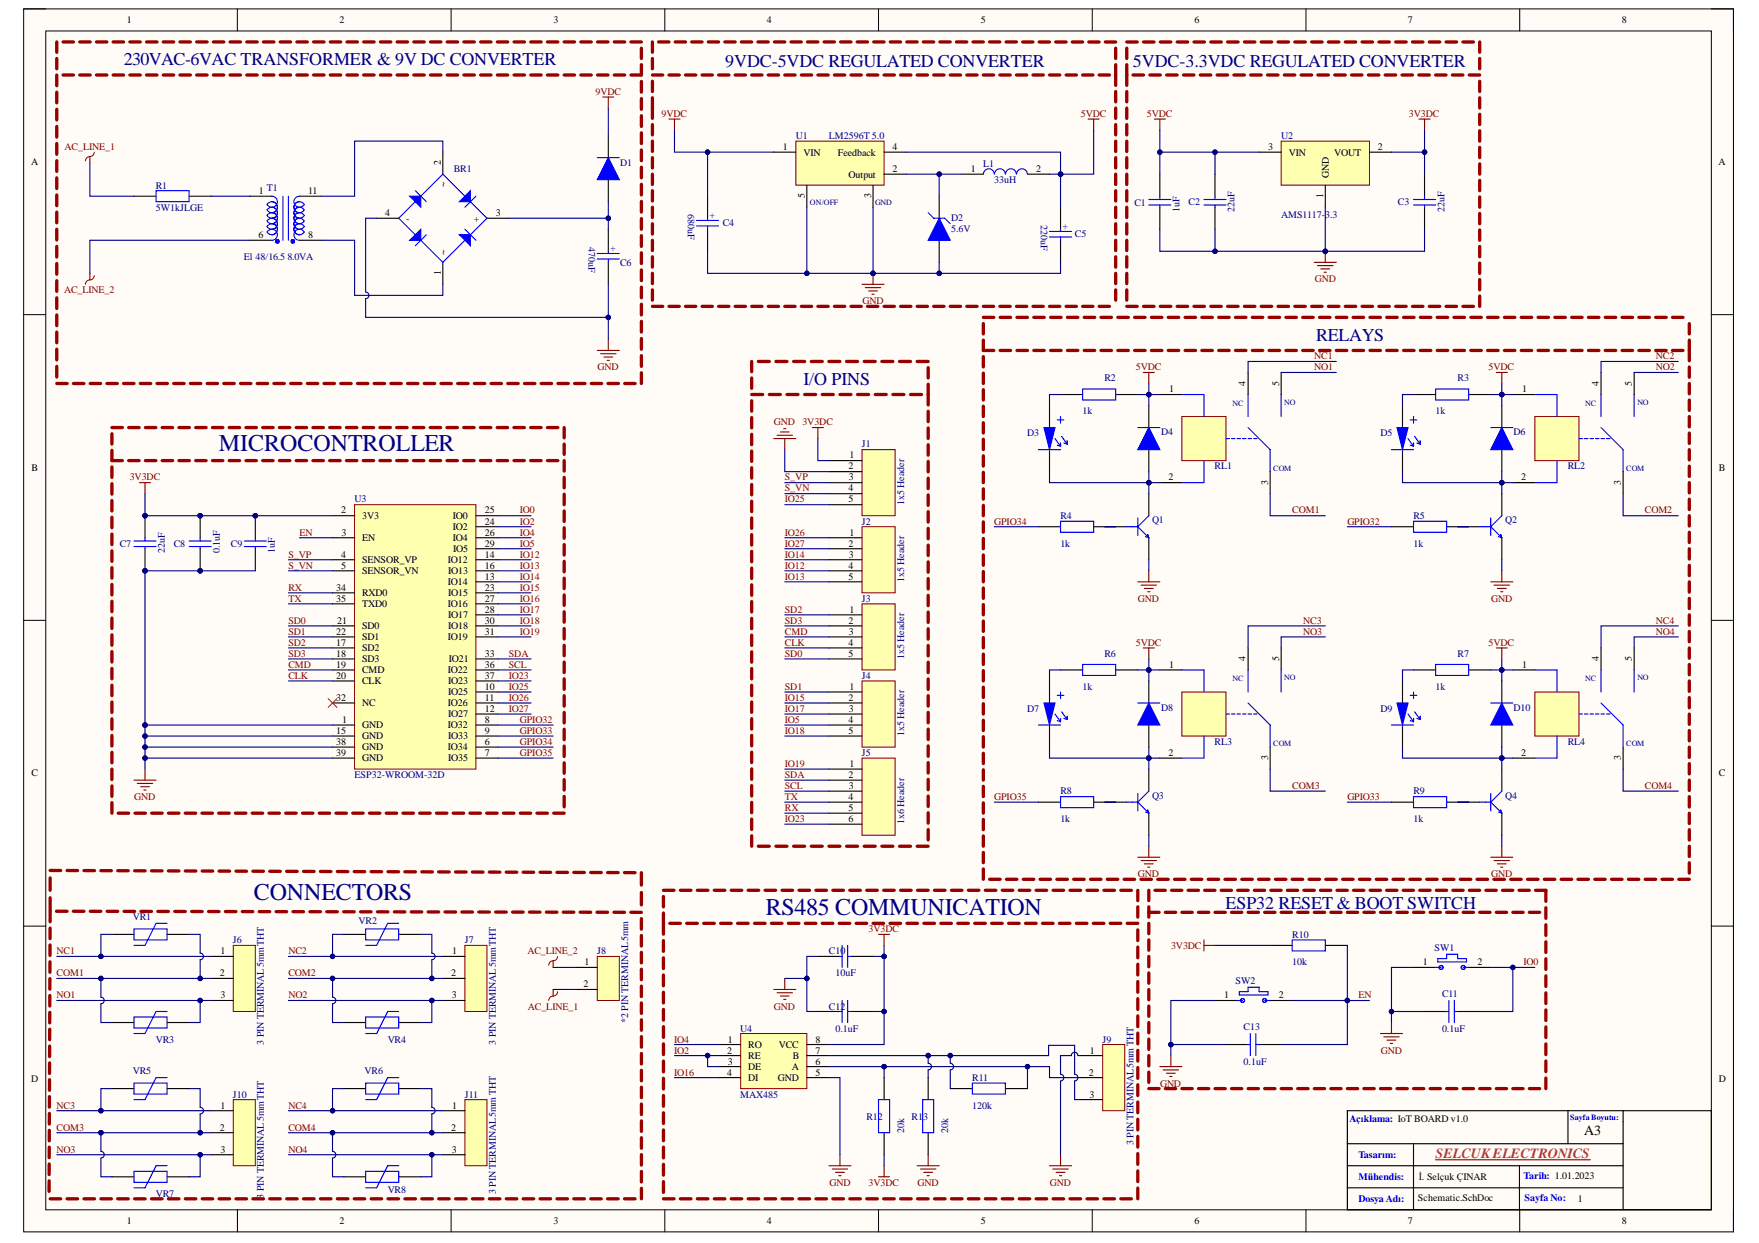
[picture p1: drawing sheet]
<svg xmlns="http://www.w3.org/2000/svg" width="297mm" height="210mm" viewBox="0 0 297 210" stroke-linecap="round" stroke-linejoin="round" font-family="sans-serif">
<defs><g id="words">
<g font-size="4.1" fill="#000080">
<text x="37" y="76.2">MICROCONTROLLER</text>
<text x="42.9" y="151.9">CONNECTORS</text>
<text x="129.3" y="154.5">RS485 COMMUNICATION</text>
</g>
<g font-size="3" fill="#000080">
<text x="20.9" y="10.9">230VAC-6VAC TRANSFORMER &amp; 9V DC CONVERTER</text>
<text x="122.5" y="11.2">9VDC-5VDC REGULATED CONVERTER</text>
<text x="191.3" y="11.2">5VDC-3.3VDC REGULATED CONVERTER</text>
<text x="222.3" y="57.6">RELAYS</text>
<text x="135.7" y="65.1">I/O PINS</text>
<text x="207" y="153.4">ESP32 RESET &amp; BOOT SWITCH</text>
</g>
<text font-size="2.4" x="267.5" y="191.7">A3</text>
<text font-size="2.4" fill="#cc4125" x="242.4" y="195.6">SELCUKELECTRONICS</text>
<g font-size="1.7">
<text x="21.4" y="3.9">1</text>
<text x="57.3" y="3.9">2</text>
<text x="93.5" y="3.9">3</text>
<text x="129.5" y="3.9">4</text>
<text x="165.6" y="3.9">5</text>
<text x="201.7" y="3.9">6</text>
<text x="237.8" y="3.9">7</text>
<text x="273.9" y="3.9">8</text>
<text x="5.2" y="27.9">A</text>
<text x="74.4" y="27.9" transform="rotate(-90 74.4 27.9)">2</text>
<text x="132.2" y="25.3">1</text>
<text x="135.7" y="26.3">VIN</text>
<text x="141.5" y="26.3">Feedback</text>
<text x="143.3" y="30">Output</text>
<text x="150.7" y="29.1">2</text>
<text x="150.7" y="25.3">4</text>
<text x="163.9" y="29.1">1</text>
<text x="175" y="29.1">2</text>
<text x="214.2" y="25.3">3</text>
<text x="217.6" y="26.3">VIN</text>
<text x="224.4" y="30" transform="rotate(-90 224.4 30)">GND</text>
<text x="225.3" y="26.3">VOUT</text>
<text x="232.7" y="25.3">2</text>
<text x="290.2" y="27.9">A</text>
<text x="43.7" y="32.8">1</text>
<text x="52" y="32.8">11</text>
<text x="75.4" y="31.6" transform="rotate(-90 75.4 31.6)">~</text>
<text x="135.9" y="33.5" transform="rotate(-90 135.9 33.5)">5</text>
<text x="147.1" y="33.5" transform="rotate(-90 147.1 33.5)">3</text>
<text x="223.5" y="33.4" transform="rotate(-90 223.5 33.4)">1</text>
<text x="43.6" y="40.2">6</text>
<text x="52" y="40.2">8</text>
<text x="65" y="36.5">4</text>
<text x="68.6" y="37.4">-</text>
<text x="80" y="37.4">+</text>
<text x="83.7" y="36.5">3</text>
<text x="74.4" y="46.4" transform="rotate(-90 74.4 46.4)">1</text>
<text x="75.4" y="43" transform="rotate(-90 75.4 43)">~</text>
<text x="210.4" y="65.1" transform="rotate(-90 210.4 65.1)">4</text>
<text x="216" y="65.1" transform="rotate(-90 216 65.1)">5</text>
<text x="270" y="65.1" transform="rotate(-90 270 65.1)">4</text>
<text x="275.6" y="65.1" transform="rotate(-90 275.6 65.1)">5</text>
<text x="197.4" y="66.2">1</text>
<text x="257" y="66.2">1</text>
<text x="143.4" y="77.4">1</text>
<text x="5.3" y="79.5">B</text>
<text x="143.3" y="79.2">2</text>
<text x="143.3" y="83">4</text>
<text x="143.4" y="81.1">3</text>
<text x="197.3" y="81.1">2</text>
<text x="214.2" y="81.9" transform="rotate(-90 214.2 81.9)">3</text>
<text x="256.9" y="81.1">2</text>
<text x="273.7" y="81.9" transform="rotate(-90 273.7 81.9)">3</text>
<text x="290.3" y="79.5">B</text>
<text x="57.6" y="86.7">2</text>
<text x="61.2" y="87.7">3V3</text>
<text x="76.5" y="89.6">IO2</text>
<text x="76.5" y="87.7">IO0</text>
<text x="81.9" y="88.6">24</text>
<text x="81.9" y="86.7">25</text>
<text x="143.3" y="84.8">5</text>
<text x="57.6" y="94.2">4</text>
<text x="57.7" y="90.5">3</text>
<text x="61.2" y="91.4">EN</text>
<text x="61.2" y="95.1">SENSOR_VP</text>
<text x="75.6" y="95.1">IO12</text>
<text x="76.5" y="91.4">IO4</text>
<text x="76.5" y="93.3">IO5</text>
<text x="81.9" y="94.2">14</text>
<text x="81.9" y="90.5">26</text>
<text x="81.9" y="92.3">29</text>
<text x="143.3" y="92.3">2</text>
<text x="143.4" y="94.2">3</text>
<text x="143.4" y="90.5">1</text>
<text x="56.8" y="99.8">34</text>
<text x="56.8" y="101.6">35</text>
<text x="57.6" y="96.1">5</text>
<text x="61.2" y="97">SENSOR_VN</text>
<text x="61.2" y="100.7">RXD0</text>
<text x="75.6" y="98.8">IO14</text>
<text x="75.7" y="97">IO13</text>
<text x="75.7" y="100.7">IO15</text>
<text x="81.9" y="97.9">13</text>
<text x="81.9" y="96.1">16</text>
<text x="81.9" y="99.8">23</text>
<text x="81.9" y="101.6">27</text>
<text x="143.3" y="96.1">4</text>
<text x="143.3" y="97.9">5</text>
<text x="56.8" y="107.2">22</text>
<text x="56.9" y="105.3">21</text>
<text x="61.2" y="106.3">SD0</text>
<text x="61.2" y="102.6">TXD0</text>
<text x="75.6" y="102.6">IO16</text>
<text x="75.7" y="104.4">IO17</text>
<text x="75.7" y="106.3">IO18</text>
<text x="81.9" y="103.5">28</text>
<text x="81.9" y="105.3">30</text>
<text x="81.9" y="107.2">31</text>
<text x="143.3" y="105.3">2</text>
<text x="143.4" y="107.2">3</text>
<text x="143.4" y="103.5">1</text>
<text x="56.8" y="109.1">17</text>
<text x="56.8" y="110.9">18</text>
<text x="56.8" y="112.8">19</text>
<text x="61.2" y="110">SD2</text>
<text x="61.2" y="111.9">SD3</text>
<text x="61.2" y="113.7">CMD</text>
<text x="61.2" y="108.1">SD1</text>
<text x="75.6" y="108.1">IO19</text>
<text x="75.6" y="113.7">IO22</text>
<text x="75.8" y="111.9">IO21</text>
<text x="81.9" y="110.9">33</text>
<text x="81.9" y="112.8">36</text>
<text x="143.3" y="109.1">4</text>
<text x="143.3" y="110.9">5</text>
<text x="197.4" y="112.8">1</text>
<text x="210.4" y="111.6" transform="rotate(-90 210.4 111.6)">4</text>
<text x="216" y="111.6" transform="rotate(-90 216 111.6)">5</text>
<text x="257" y="112.8">1</text>
<text x="270" y="111.6" transform="rotate(-90 270 111.6)">4</text>
<text x="275.6" y="111.6" transform="rotate(-90 275.6 111.6)">5</text>
<text x="56.8" y="114.6">20</text>
<text x="56.8" y="118.4">32</text>
<text x="61.2" y="115.6">CLK</text>
<text x="61.2" y="119.3">NC</text>
<text x="75.6" y="119.3">IO26</text>
<text x="75.7" y="117.4">IO25</text>
<text x="75.7" y="115.6">IO23</text>
<text x="81.9" y="116.5">10</text>
<text x="81.9" y="118.4">11</text>
<text x="81.9" y="114.6">37</text>
<text x="143.3" y="118.4">2</text>
<text x="143.4" y="116.5">1</text>
<text x="56.8" y="123.9">15</text>
<text x="56.8" y="125.8">38</text>
<text x="57.8" y="122.1">1</text>
<text x="61.2" y="123">GND</text>
<text x="61.2" y="124.9">GND</text>
<text x="75.6" y="123">IO32</text>
<text x="75.7" y="124.9">IO33</text>
<text x="75.7" y="121.1">IO27</text>
<text x="81.9" y="125.8">6</text>
<text x="81.9" y="122.1">8</text>
<text x="81.9" y="123.9">9</text>
<text x="81.9" y="120.2">12</text>
<text x="143.3" y="122.1">4</text>
<text x="143.3" y="123.9">5</text>
<text x="143.4" y="120.2">3</text>
<text x="5.3" y="131.1">C</text>
<text x="56.8" y="127.7">39</text>
<text x="61.2" y="126.7">GND</text>
<text x="61.2" y="128.6">GND</text>
<text x="75.6" y="126.7">IO34</text>
<text x="75.7" y="128.6">IO35</text>
<text x="81.9" y="127.7">7</text>
<text x="143.3" y="131.4">2</text>
<text x="143.4" y="129.5">1</text>
<text x="197.3" y="127.7">2</text>
<text x="214.2" y="128.3" transform="rotate(-90 214.2 128.3)">3</text>
<text x="256.9" y="127.7">2</text>
<text x="273.7" y="128.3" transform="rotate(-90 273.7 128.3)">3</text>
<text x="290.3" y="131.1">C</text>
<text x="143.3" y="135.1">4</text>
<text x="143.3" y="136.9">5</text>
<text x="143.4" y="133.2">3</text>
<text x="143.3" y="138.8">6</text>
<text x="37.2" y="161.1">1</text>
<text x="76.4" y="161.1">1</text>
<text x="37.1" y="164.8">2</text>
<text x="76.2" y="164.8">2</text>
<text x="98.5" y="166.7">2</text>
<text x="98.7" y="163">1</text>
<text x="240.3" y="163">1</text>
<text x="249.5" y="163">2</text>
<text x="37.2" y="168.5">3</text>
<text x="76.3" y="168.5">3</text>
<text x="206.7" y="168.5">1</text>
<text x="215.9" y="168.5">2</text>
<text x="122.8" y="177.9">2</text>
<text x="122.9" y="176.1">1</text>
<text x="122.9" y="179.8">3</text>
<text x="126.4" y="177">RO</text>
<text x="126.4" y="178.8">RE</text>
<text x="131.5" y="177">VCC</text>
<text x="133.9" y="178.8">B</text>
<text x="137.7" y="176.1">8</text>
<text x="137.7" y="177.9">7</text>
<text x="137.7" y="179.8">6</text>
<text x="184" y="177.9">1</text>
<text x="5.2" y="182.7">D</text>
<text x="122.8" y="181.6">4</text>
<text x="126.4" y="180.7">DE</text>
<text x="126.4" y="182.6">DI</text>
<text x="131.4" y="182.6">GND</text>
<text x="133.7" y="180.7">A</text>
<text x="137.7" y="181.6">5</text>
<text x="183.9" y="181.6">2</text>
<text x="184" y="185.4">3</text>
<text x="290.3" y="182.7">D</text>
<text x="37.1" y="190.9">2</text>
<text x="37.2" y="187.2">1</text>
<text x="76.2" y="190.9">2</text>
<text x="76.4" y="187.2">1</text>
<text x="37.2" y="194.6">3</text>
<text x="76.3" y="194.6">3</text>
<text x="239.4" y="202.8">Schematic.SchDoc</text>
<text x="239.6" y="199.3">İ. Selçuk ÇINAR</text>
<text x="266.4" y="203">1</text>
<text x="21.4" y="206.7">1</text>
<text x="57.3" y="206.7">2</text>
<text x="93.5" y="206.7">3</text>
<text x="129.5" y="206.7">4</text>
<text x="165.6" y="206.7">5</text>
<text x="201.7" y="206.7">6</text>
<text x="237.8" y="206.7">7</text>
<text x="273.9" y="206.7">8</text>
</g>
<g font-size="1.7" fill="#800000">
<text x="100.6" y="16.1">9VDC</text>
<text x="111.7" y="19.8">9VDC</text>
<text x="182.5" y="19.8">5VDC</text>
<text x="193.7" y="19.8">5VDC</text>
<text x="237.9" y="19.8">3V3DC</text>
<text x="10.9" y="25.3">AC_LINE_1</text>
<text x="222" y="47.6">GND</text>
<text x="10.8" y="49.5">AC_LINE_2</text>
<text x="145.6" y="51.4">GND</text>
<text x="100.9" y="62.5">GND</text>
<text x="191.8" y="62.5">5VDC</text>
<text x="221.9" y="60.7">NC1</text>
<text x="221.9" y="62.5">NO1</text>
<text x="251.4" y="62.5">5VDC</text>
<text x="279.6" y="60.7">NC2</text>
<text x="279.6" y="62.5">NO2</text>
<text x="130.7" y="71.8">GND</text>
<text x="135.5" y="71.8">3V3DC</text>
<text x="21.9" y="81.1">3V3DC</text>
<text x="132.5" y="81.1">S_VP</text>
<text x="132.5" y="83">S_VN</text>
<text x="87.8" y="86.7">IO0</text>
<text x="87.8" y="88.6">IO2</text>
<text x="132.5" y="84.8">IO25</text>
<text x="167.9" y="88.6">GPIO34</text>
<text x="218.2" y="86.7">COM1</text>
<text x="227.5" y="88.6">GPIO32</text>
<text x="277.8" y="86.7">COM2</text>
<text x="48.7" y="94.2">S_VP</text>
<text x="50.6" y="90.5">EN</text>
<text x="87.8" y="90.5">IO4</text>
<text x="87.8" y="94.2">IO12</text>
<text x="87.8" y="92.3">IO5</text>
<text x="132.5" y="90.5">IO26</text>
<text x="132.5" y="92.3">IO27</text>
<text x="132.5" y="94.2">IO14</text>
<text x="48.7" y="99.8">RX</text>
<text x="48.7" y="101.6">TX</text>
<text x="48.7" y="96.1">S_VN</text>
<text x="87.8" y="101.6">IO16</text>
<text x="87.8" y="97.9">IO14</text>
<text x="87.8" y="96.1">IO13</text>
<text x="87.8" y="99.8">IO15</text>
<text x="132.5" y="96.1">IO12</text>
<text x="132.5" y="97.9">IO13</text>
<text x="192.2" y="101.6">GND</text>
<text x="251.8" y="101.6">GND</text>
<text x="48.7" y="107.2">SD1</text>
<text x="48.7" y="105.3">SD0</text>
<text x="87.8" y="103.5">IO17</text>
<text x="87.8" y="105.3">IO18</text>
<text x="87.8" y="107.2">IO19</text>
<text x="132.5" y="103.5">SD2</text>
<text x="132.5" y="105.3">SD3</text>
<text x="132.5" y="107.2">CMD</text>
<text x="220.1" y="105.3">NC3</text>
<text x="220.1" y="107.2">NO3</text>
<text x="279.6" y="105.3">NC4</text>
<text x="279.6" y="107.2">NO4</text>
<text x="48.7" y="109.1">SD2</text>
<text x="48.7" y="110.9">SD3</text>
<text x="48.7" y="112.8">CMD</text>
<text x="85.9" y="112.8">SCL</text>
<text x="85.9" y="110.9">SDA</text>
<text x="132.5" y="109.1">CLK</text>
<text x="132.5" y="110.9">SD0</text>
<text x="191.8" y="109.1">5VDC</text>
<text x="251.4" y="109.1">5VDC</text>
<text x="48.7" y="114.6">CLK</text>
<text x="85.9" y="114.6">IO23</text>
<text x="85.9" y="116.5">IO25</text>
<text x="85.9" y="118.4">IO26</text>
<text x="132.5" y="116.5">SD1</text>
<text x="132.5" y="118.4">IO15</text>
<text x="85.9" y="120.2">IO27</text>
<text x="87.8" y="122.1">GPIO32</text>
<text x="87.8" y="123.9">GPIO33</text>
<text x="87.8" y="125.8">GPIO34</text>
<text x="132.5" y="120.2">IO17</text>
<text x="132.5" y="122.1">IO5</text>
<text x="132.5" y="123.9">IO18</text>
<text x="87.8" y="127.7">GPIO35</text>
<text x="132.5" y="131.4">SDA</text>
<text x="132.5" y="129.5">IO19</text>
<text x="22.7" y="135.1">GND</text>
<text x="132.5" y="133.2">SCL</text>
<text x="132.5" y="135.1">TX</text>
<text x="132.5" y="136.9">RX</text>
<text x="167.9" y="135.1">GPIO35</text>
<text x="218.2" y="133.2">COM3</text>
<text x="227.5" y="135.1">GPIO33</text>
<text x="277.8" y="133.2">COM4</text>
<text x="132.5" y="138.8">IO23</text>
<text x="192.2" y="148.1">GND</text>
<text x="251.8" y="148.1">GND</text>
<text x="9.6" y="161.1">NC1</text>
<text x="48.7" y="161.1">NC2</text>
<text x="89.1" y="161.1">AC_LINE_2</text>
<text x="146.7" y="157.4">3V3DC</text>
<text x="197.8" y="160.2">3V3DC</text>
<text x="9.6" y="164.8">COM1</text>
<text x="48.7" y="164.8">COM2</text>
<text x="257.3" y="163">IO0</text>
<text x="9.6" y="168.5">NO1</text>
<text x="48.7" y="168.5">NO2</text>
<text x="89.1" y="170.5">AC_LINE_1</text>
<text x="130.7" y="170.5">GND</text>
<text x="229.4" y="168.5">EN</text>
<text x="113.8" y="176.1">IO4</text>
<text x="113.8" y="177.9">IO2</text>
<text x="233.2" y="177.9">GND</text>
<text x="113.8" y="181.6">IO16</text>
<text x="195.9" y="183.5">GND</text>
<text x="9.6" y="187.2">NC3</text>
<text x="9.6" y="190.9">COM3</text>
<text x="48.7" y="187.2">NC4</text>
<text x="48.7" y="190.9">COM4</text>
<text x="9.6" y="194.6">NO3</text>
<text x="48.7" y="194.6">NO4</text>
<text x="140.1" y="200.2">GND</text>
<text x="146.7" y="200.2">3V3DC</text>
<text x="155" y="200.2">GND</text>
<text x="177.3" y="200.2">GND</text>
</g>
<g font-size="1.7" fill="#000080">
<text x="134.4" y="23.5">U1</text>
<text x="140" y="23.5">LM2596T 5.0</text>
<text x="216.4" y="23.5">U2</text>
<text x="76.6" y="29.1">BR1</text>
<text x="104.7" y="28">D1</text>
<text x="166" y="28.1">L1</text>
<text x="26.3" y="31.9">R1</text>
<text x="26.3" y="35.6">5W1kJLGE</text>
<text x="45.1" y="32.2">T1</text>
<text x="167.9" y="30.9">33uH</text>
<text x="191.6" y="34.8">C1</text>
<text x="199.2" y="35.7" transform="rotate(-90 199.2 35.7)">1uF</text>
<text x="200.7" y="34.6">C2</text>
<text x="208.5" y="35.7" transform="rotate(-90 208.5 35.7)">22uF</text>
<text x="236.1" y="34.6">C3</text>
<text x="243.9" y="35.7" transform="rotate(-90 243.9 35.7)">22uF</text>
<text x="99.4" y="41.7" transform="rotate(90 99.4 41.7)">470uF</text>
<text x="116.1" y="36.1" transform="rotate(90 116.1 36.1)">680uF</text>
<text x="122.1" y="38.2">C4</text>
<text x="160.6" y="39.1">5.6V</text>
<text x="160.6" y="37.3">D2</text>
<text x="175.8" y="37.9" transform="rotate(90 175.8 37.9)">220uF</text>
<text x="181.5" y="40">C5</text>
<text x="216.4" y="36.8">AMS1117-3.3</text>
<text x="41.2" y="43.9">El 48/16.5 8.0VA</text>
<text x="104.7" y="44.9">C6</text>
<text x="186.5" y="64.4">R2</text>
<text x="246.1" y="64.4">R3</text>
<text x="182.8" y="70">1k</text>
<text x="242.4" y="70">1k</text>
<text x="145.6" y="75.5">J1</text>
<text x="173.5" y="73.7">D3</text>
<text x="196.1" y="73.5">D4</text>
<text x="233.1" y="73.7">D5</text>
<text x="255.6" y="73.5">D6</text>
<text x="205.1" y="79.2">RL1</text>
<text x="264.7" y="79.2">RL2</text>
<text x="59.9" y="84.8">U3</text>
<text x="145.6" y="88.6">J2</text>
<text x="152.7" y="85.2" transform="rotate(-90 152.7 85.2)">1x5 Header</text>
<text x="179.1" y="87.7">R4</text>
<text x="194.5" y="88.4">Q1</text>
<text x="238.7" y="87.7">R5</text>
<text x="254.2" y="88.4">Q2</text>
<text x="20.2" y="92.3">C7</text>
<text x="27.8" y="93.4" transform="rotate(-90 27.8 93.4)">22uF</text>
<text x="29.3" y="92.3">C8</text>
<text x="37.1" y="93.4" transform="rotate(-90 37.1 93.4)">0.1uF</text>
<text x="39" y="92.3">C9</text>
<text x="46.4" y="93.4" transform="rotate(-90 46.4 93.4)">1uF</text>
<text x="179.1" y="92.3">1k</text>
<text x="238.7" y="92.3">1k</text>
<text x="145.6" y="101.6">J3</text>
<text x="152.7" y="98.3" transform="rotate(-90 152.7 98.3)">1x5 Header</text>
<text x="152.7" y="111.3" transform="rotate(-90 152.7 111.3)">1x5 Header</text>
<text x="186.5" y="110.9">R6</text>
<text x="246.1" y="110.9">R7</text>
<text x="145.6" y="114.6">J4</text>
<text x="182.8" y="116.5">1k</text>
<text x="242.4" y="116.5">1k</text>
<text x="152.7" y="124.3" transform="rotate(-90 152.7 124.3)">1x5 Header</text>
<text x="173.5" y="120.2">D7</text>
<text x="196.1" y="120">D8</text>
<text x="205.1" y="125.8">RL3</text>
<text x="233.1" y="120.2">D9</text>
<text x="255.6" y="120">D10</text>
<text x="264.7" y="125.8">RL4</text>
<text x="59.9" y="131.4">ESP32-WROOM-32D</text>
<text x="145.6" y="127.7">J5</text>
<text x="179.1" y="134.2">R8</text>
<text x="194.5" y="134.9">Q3</text>
<text x="238.7" y="134.2">R9</text>
<text x="254.2" y="134.9">Q4</text>
<text x="152.7" y="139.1" transform="rotate(-90 152.7 139.1)">1x6 Header</text>
<text x="179.1" y="138.8">1k</text>
<text x="238.7" y="138.8">1k</text>
<text x="22.4" y="155.4">VR1</text>
<text x="60.6" y="156">VR2</text>
<text x="39.3" y="159.2">J6</text>
<text x="78.5" y="159.2">J7</text>
<text x="100.8" y="161.1">J8</text>
<text x="140" y="161.1">C10</text>
<text x="218.2" y="158.3">R10</text>
<text x="242.2" y="160.6">SW1</text>
<text x="141.1" y="164.8">10uF</text>
<text x="208.7" y="166.2">SW2</text>
<text x="218.2" y="163">10k</text>
<text x="106.1" y="172.7" transform="rotate(-90 106.1 172.7)">*2 PIN TERMINAL5mm</text>
<text x="140" y="170.5">C12</text>
<text x="210" y="173.9">C13</text>
<text x="243.5" y="168.4">C11</text>
<text x="26.3" y="176.1">VR3</text>
<text x="44.6" y="176.4" transform="rotate(-90 44.6 176.4)">3 PIN TERMINAL5mm THT</text>
<text x="65.5" y="176.1">VR4</text>
<text x="83.7" y="176.4" transform="rotate(-90 83.7 176.4)">3 PIN TERMINAL5mm THT</text>
<text x="125" y="174.2">U4</text>
<text x="141.1" y="174.2">0.1uF</text>
<text x="186.2" y="176.1">J9</text>
<text x="210" y="179.8">0.1uF</text>
<text x="243.5" y="174.2">0.1uF</text>
<text x="22.4" y="181.4">VR5</text>
<text x="39.3" y="185.4">J10</text>
<text x="61.6" y="181.4">VR6</text>
<text x="78.5" y="185.4">J11</text>
<text x="125" y="185.4">MAX485</text>
<text x="164.2" y="182.6">R11</text>
<text x="146.3" y="189.1">R12</text>
<text x="152.7" y="191.3" transform="rotate(-90 152.7 191.3)">20k</text>
<text x="153.9" y="189.1">R13</text>
<text x="160.1" y="191.3" transform="rotate(-90 160.1 191.3)">20k</text>
<text x="164.2" y="187.2">120k</text>
<text x="191.4" y="193.4" transform="rotate(-90 191.4 193.4)">3 PIN TERMINAL5mm THT</text>
<text x="26.3" y="202.1">VR7</text>
<text x="44.6" y="202.4" transform="rotate(-90 44.6 202.4)">3 PIN TERMINAL5mm THT</text>
<text x="65.5" y="201.5">VR8</text>
<text x="83.7" y="201.7" transform="rotate(-90 83.7 201.7)">3 PIN TERMINAL5mm THT</text>
</g>
<g font-size="1.7" fill="#00f">
<text x="119.9" y="35.9" transform="rotate(90 119.9 35.9)">+</text>
<text x="103.1" y="41.5" transform="rotate(90 103.1 41.5)">+</text>
<text x="179.5" y="37.8" transform="rotate(90 179.5 37.8)">+</text>
<text x="227.9" y="189.4">Açıklama: IoT BOARD v1.0</text>
<text x="229.4" y="195.6">Tasarım:</text>
<text x="229.4" y="199.3">Mühendis:</text>
<text x="229.4" y="203">Dosya Adı:</text>
<text x="257.3" y="199.1">Tarih: 1.01.2023</text>
<text x="257.5" y="202.8">Sayfa No:</text>
</g>
<g font-size="1.4" fill="#000080">
<text x="136.8" y="34.6">ON/OFF</text>
<text x="147.8" y="34.6">GND</text>
<text x="208.2" y="68.6">NC</text>
<text x="216.9" y="68.3">NO</text>
<text x="267.7" y="68.6">NC</text>
<text x="276.5" y="68.3">NO</text>
<text x="215" y="79.5">COM</text>
<text x="274.6" y="79.5">COM</text>
<text x="208.2" y="115.1">NC</text>
<text x="216.9" y="114.9">NO</text>
<text x="267.7" y="115.1">NC</text>
<text x="276.5" y="114.9">NO</text>
<text x="215" y="126">COM</text>
<text x="274.6" y="126">COM</text>
</g>
<text font-size="1.4" fill="#00f" x="265.2" y="189.2">Sayfa Boyutu:</text>
</g></defs>
<path d="M4 1.5h288.7v206.5h-288.7z" fill-rule="evenodd" fill="#fffcf8"/>
<path d="M4 1.5h288.7v206.5h-288.7z" fill="none" stroke="#000" stroke-width=".17"/>
<path d="M7.7 5.2h281.3v199.1h-281.3z" fill-rule="evenodd" fill="#fffcf8"/>
<g fill="none" stroke="#000" stroke-width=".17">
<path d="M4 1.5h3.7M7.7 5.2h281.3v199.1h-281.3zM40.1 1.5v3.7M76.2 1.5v3.7M112.3 1.5v3.7M148.4 1.5v3.7M184.4 1.5v3.7M220.5 1.5v3.7M256.6 1.5v3.7M289 1.5h3.7v3.7M4 53.1h3.7M289 53.1h3.7"/>
<path d="M4 104.8h3.7M289 104.8h3.7M4 156.4h3.7M289 156.4h3.7M40.1 204.3v3.7M76.2 204.3v3.7M112.3 204.3v3.7M148.4 204.3v3.7M184.4 204.3v3.7M220.5 204.3v3.7M256.6 204.3v3.7M292.7 204.3v3.7"/>
</g>
<g fill="none" stroke="#000" stroke-width=".19">
<path d="M22.6 33.1h3.8M31.9 33.1h3.8M42.2 33.1h3.7M50.6 33.1h3.7M102.7 38.7v3.7M42.2 40.6h3.7M50.6 40.6h3.7M102.7 44.3v3.7M227.5 193.1h46.6M227.5 196.9h46.6M227.5 187.6h61.5v16.7h-61.5zM238.7 193.1v11.2"/>
<path d="M256.6 196.9v7.2M264.8 187.6v5.5M274.1 187.6v16.7M227.5 200.6h46.6"/>
</g>
<path d="M242.4 195.8h26.1" fill="none" stroke="#cc4125" stroke-width=".25"/>
<path d="M15.9 25.7a.87 .87 0 0 1-1 .8l-.4 .4-.1 .3M15.9 46.5a.87 .87 0 0 1-1 .8l-.4 .4-.1 .3" fill="none" stroke="#800000" stroke-width=".17"/>
<path d="M15.2 26.4v1.1M15.2 46.2v1.1" fill="none" stroke="#800000" stroke-width=".19"/>
<g fill="none" stroke="#00f" stroke-width=".19">
<path d="M26.4 32.2h5.5v1.9h-5.5zM45.1 34.5a.93 .93 0 0 1 1.6 0 .93 .93 0 0 1-.8 1.4 .93 .93 0 0 1 .8 1.4 .93 .93 0 0 1-1.6 0M45.1 35.4a.93 .93 0 0 1 1.6 .1 .93 .93 0 0 1-.8 1.4 .93 .93 0 0 1 .8 1.4 .93 .93 0 0 1-1.6-.1M45.1 36.4a.93 .93 0 0 1 1.6 0 .93 .93 0 0 1-.8 1.4 .93 .93 0 0 1 .8 1.4 .93 .93 0 0 1-1.6 0M45.1 37.3a.93 .93 0 0 1 1.6 0 .93 .93 0 0 1-.8 1.4M45.1 38.2a.93 .93 0 0 1 1.6 .1 .93 .93 0 0 1-.8 1.3M45.1 39.2a.93 .93 0 0 1 1.6 0 .93 .93 0 0 1-.8 1.4M45.9 33.1a.93 .93 0 0 1 .8 1.4 .93 .93 0 0 1-1.6 0M45.9 34.1a.93 .93 0 0 1 .8 1.4 .93 .93 0 0 1-1.6-.1M45.9 35a.93 .93 0 0 1 .8 1.4 .93 .93 0 0 1-1.6 0M47.8 33.1v7.5M48.7 33.1v7.5"/>
<path d="M50.6 35a.94 .94 0 0 0-.8 1.4 .94 .94 0 0 0 1.6 0 .93 .93 0 0 0-1.6 0 .93 .93 0 0 0 .8 1.4 .94 .94 0 0 0-.8 1.4 .94 .94 0 0 0 1.6 0 .93 .93 0 0 0-1.6 0 .93 .93 0 0 0 .8 1.4M50.6 34.1a.94 .94 0 0 0-.8 1.4 .94 .94 0 0 0 1.6 0 .93 .93 0 0 0-1.6-.1 .93 .93 0 0 0 .8 1.5 .93 .93 0 0 0-.8 1.3 .93 .93 0 0 0 1.6 .1M50.6 33.1a.94 .94 0 0 0-.8 1.4 .94 .94 0 0 0 1.6 0 .93 .93 0 0 0-1.6 0 .93 .93 0 0 0 .8 1.4 .93 .93 0 0 0-.8 1.4 .93 .93 0 0 0 1.6 0M51.4 38.3a.93 .93 0 0 0-1.6-.1 .93 .93 0 0 0 .8 1.4M51.4 37.3a.93 .93 0 0 0-1.6 0 .93 .93 0 0 0 .8 1.4M100.9 42.8h3.7M100.9 43.7h3.7M102.7 42.4v.4M102.7 43.7v.6"/>
</g>
<g fill="none" stroke="#00f" stroke-width=".56">
<circle cx="46.8" cy="40.8" r=".09"/>
<circle cx="49.4" cy="40.8" r=".09"/>
</g>
<path d="M69.2 40.6l1.9-1.9v1.9z" fill="#00f"/>
<path d="M72 39.6l-1.9 1.9M69.2 40.6l1.9-1.9v1.9z" fill="none" stroke="#00f" stroke-width=".19"/>
<path d="M74.8 44.3v3.7" fill="none" stroke="#000" stroke-width=".19"/>
<path d="M77.6 39.6h1.8v1.9z" fill="#00f"/>
<path d="M77.6 39.6h1.8v1.9zM78.5 38.7l1.9 1.9" fill="none" stroke="#00f" stroke-width=".19"/>
<path d="M79.4 32.2v1.9h-1.8z" fill="#00f"/>
<path d="M79.4 32.2v1.9h-1.8zM80.4 33.1l-1.9 1.9" fill="none" stroke="#00f" stroke-width=".19"/>
<path d="M74.8 25.7v3.7" fill="none" stroke="#000" stroke-width=".19"/>
<path d="M69.2 33.1h1.9v1.9z" fill="#00f"/>
<path d="M69.2 33.1h1.9v1.9zM70.1 32.2l1.9 1.9M70.1 34.1l-2.8 2.8 2.8 2.7M71.1 33.1l3.7-3.7 3.7 3.7M79.4 34.1l2.8 2.8-7.4 7.4-3.7-3.7M100.9 26.6h3.7" fill="none" stroke="#00f" stroke-width=".19"/>
<path d="M63.6 36.9h3.7M82.2 36.9h3.8M102.7 22.9v3.7M102.7 30.3v3.8" fill="none" stroke="#000" stroke-width=".19"/>
<path d="M102.7 26.6l1.9 3.7h-3.7z" fill="#00f"/>
<path d="M102.7 26.6l1.9 3.7h-3.7z" fill="none" stroke="#00f" stroke-width=".19"/>
<path d="M101.8 16.4h1.9M102.7 16.4v1.9M113 20.1h1.8M113.9 20.1v1.9M100.9 59.2h3.7M101.4 59.7h2.6M102.7 57.3v1.9M102 60.3h1.5M102.5 60.9h.4" fill="none" stroke="#800000" stroke-width=".19"/>
<g fill="none" stroke="#980000" stroke-width=".56">
<path d="M9.6 7.1v1.7M9.6 9.9v1.7M9.6 12.7v1.8M9.6 15.6v1.8M9.6 18.5v1.8M10.6 12.7h1.8M10.6 7.1h1.8M13.5 12.7h1.7M13.5 7.1h1.7M16.3 12.7h1.7M16.3 7.1h1.7M19.1 12.7h1.8"/>
<path d="M19.1 7.1h1.8M21.9 12.7h1.8M21.9 7.1h1.8M24.7 12.7h1.8M24.7 7.1h1.8M27.6 12.7h1.7M27.6 7.1h1.7M30.4 12.7h1.8M30.4 7.1h1.8M33.2 12.7h1.8M33.2 7.1h1.8M36 12.7h1.8"/>
<path d="M36 7.1h1.8M38.8 12.7h1.8M38.8 7.1h1.8M41.7 12.7h1.7M41.7 7.1h1.7M44.5 12.7h1.8M44.5 7.1h1.8M47.3 12.7h1.8M47.3 7.1h1.8M50.1 12.7h1.8M50.1 7.1h1.8M53 12.7h1.7"/>
<path d="M53 7.1h1.7M55.8 12.7h1.7M55.8 7.1h1.7M58.6 12.7h1.8M58.6 7.1h1.8M61.4 12.7h1.8M61.4 7.1h1.8M64.2 12.7h1.8M64.2 7.1h1.8M67.1 12.7h1.7M67.1 7.1h1.7M69.9 12.7h1.7"/>
<path d="M69.9 7.1h1.7M72.7 12.7h1.8M72.7 7.1h1.8M75.5 12.7h1.8M75.5 7.1h1.8M78.3 12.7h1.8M78.3 7.1h1.8M81.2 12.7h1.7M81.2 7.1h1.7M84 12.7h1.7M84 7.1h1.7M86.8 12.7h1.8"/>
<path d="M86.8 7.1h1.8M89.6 12.7h1.8M89.6 7.1h1.8M92.4 12.7h1.8M92.4 7.1h1.8M95.3 12.7h1.7M95.3 7.1h1.7M98.1 12.7h1.7M98.1 7.1h1.7M100.9 12.7h1.8M100.9 7.1h1.8M103.7 12.7h1.8"/>
<path d="M103.7 7.1h1.8M106.5 7.1h1.8M108.3 10.9v1.8h-1.8M108.3 8.1v1.8M108.3 13.8v1.8M108.3 16.6v1.9M108.3 19.5v1.8M9.6 21.3v1.9M9.6 24.2v1.9M9.6 27.1v1.8M9.6 30v1.8M9.6 32.9v1.8"/>
<path d="M9.6 35.8v1.8M9.6 38.7v1.8M108.3 22.4v1.8M108.3 25.3v1.8M108.3 28.2v1.8M108.3 31.1v1.8M108.3 34v1.8M108.3 36.9v1.8M108.3 39.8v1.8M9.6 41.6v1.8M9.6 44.5v1.8M9.6 47.4v1.8"/>
<path d="M9.6 50.3v1.8M9.6 53.2v1.8M9.6 56.1v1.8M9.6 59v1.8M108.3 42.7v1.8M108.3 45.6v1.8M108.3 48.5v1.8M108.3 51.4v1.8M108.3 54.3v1.8M108.3 57.2v1.8M9.6 61.9v1.8M9.6 64.8h1.7"/>
<path d="M12.4 64.8h1.8M15.2 64.8h1.8M18 64.8h1.8M20.9 64.8h1.7M23.7 64.8h1.8M26.5 64.8h1.8M29.3 64.8h1.8M32.2 64.8h1.7M35 64.8h1.7M37.8 64.8h1.8M40.6 64.8h1.8M43.4 64.8h1.8"/>
<path d="M46.3 64.8h1.7M49.1 64.8h1.7M51.9 64.8h1.8M54.7 64.8h1.8M57.5 64.8h1.8M60.4 64.8h1.7M63.2 64.8h1.7M66 64.8h1.8M68.8 64.8h1.8M71.6 64.8h1.8M74.5 64.8h1.7M77.3 64.8h1.7"/>
<path d="M80.1 64.8h1.8M82.9 64.8h1.8M85.7 64.8h1.8M88.6 64.8h1.7M91.4 64.8h1.7M94.2 64.8h1.8M97 64.8h1.8M99.8 64.8h1.8M102.7 64.8h1.7M105.5 64.8h1.8M108.3 60.1v1.8M108.3 63v1.8"/>
</g>
<path d="M134.4 23.8h14.9v7.5h-14.9z" fill-rule="evenodd" fill="#ffffb0"/>
<path d="M134.4 23.8h14.9v7.5h-14.9z" fill="none" stroke="#800000" stroke-width=".17"/>
<path d="M119.5 33.1v3.8M119.5 38.7v3.7M130.7 25.7h3.7M136.2 31.3v3.7M147.4 31.3v3.7M149.3 25.7h3.7M149.3 29.4h3.7" fill="none" stroke="#000" stroke-width=".19"/>
<path d="M117.6 37.2h3.7M117.6 38.2h3.7M119.5 36.9v.3M119.5 38.2v.5" fill="none" stroke="#00f" stroke-width=".19"/>
<path d="M145.6 48h3.7M146.1 48.6h2.6M146.7 49.1h1.5M147.2 49.7h.4M147.4 46.2v1.8" fill="none" stroke="#800000" stroke-width=".19"/>
<circle cx="147.4" cy="46.2" r=".37" fill="#000080"/>
<circle cx="147.4" cy="46.2" r=".37" fill="none" stroke="#000080" stroke-width=".17"/>
<path d="M162.3 29.4h3.8M173.5 29.4h3.7M179.1 35v3.7M179.1 40.6v3.7" fill="none" stroke="#000" stroke-width=".19"/>
<path d="M167.9 29.4a.91 .91 0 0 0-.9-.9 .91 .91 0 0 0-.9 .9M169.8 29.4a.91 .91 0 0 0-1-.9 .91 .91 0 0 0-.9 .9M171.6 29.4a.91 .91 0 0 0-.9-.9 .91 .91 0 0 0-.9 .9M173.5 29.4a.91 .91 0 0 0-.9-.9 .91 .91 0 0 0-.9 .9M177.2 39.1h3.8M179.1 38.7v.4M177.2 40h3.8M179.1 40v.6" fill="none" stroke="#00f" stroke-width=".19"/>
<path d="M183.8 20.1h1.8M184.7 20.1v1.9" fill="none" stroke="#800000" stroke-width=".19"/>
<g fill="none" stroke="#980000" stroke-width=".56">
<path d="M110.2 7.1v1.7M110.2 9.9v1.7M110.2 13.7v1.8M110.2 16.5v3.5M110.2 12.7h1.7M111.2 7.1h1.8M113 12.7h1.7M114 7.1h1.8M115.8 12.7h1.7M116.8 7.1h1.8M118.6 12.7h1.7M119.6 7.1h1.7"/>
<path d="M121.3 12.7h1.8M122.4 7.1h1.7M124.1 12.7h1.8M125.2 7.1h1.7M126.9 12.7h1.8M128 7.1h1.7M129.7 12.7h1.8M130.8 7.1h1.7M132.5 12.7h1.8M133.6 7.1h1.7M135.3 12.7h1.8M136.4 7.1h1.7"/>
<path d="M138.1 12.7h1.8M139.2 7.1h1.7M140.9 12.7h1.8M142 7.1h1.7M143.7 12.7h1.7M144.7 7.1h1.8M146.5 12.7h1.7M147.5 7.1h1.8M149.3 12.7h1.7M150.3 7.1h1.8M152.1 12.7h1.7M153.1 7.1h1.8"/>
<path d="M154.9 12.7h1.7M155.9 7.1h1.8M157.7 12.7h1.7M158.7 7.1h1.8M160.5 12.7h1.7M161.5 7.1h1.8M163.3 12.7h1.7M164.3 7.1h1.8M166.1 12.7h1.7M167.1 7.1h1.7M168.8 12.7h1.8M169.9 7.1h1.7"/>
<path d="M171.6 12.7h1.8M172.7 7.1h1.7M174.4 12.7h1.8M175.5 7.1h1.7M177.2 12.7h1.8M178.3 7.1h1.7M180 12.7h1.8M181.1 7.1h1.7M182.8 12.7h1.8M183.9 7.1h1.7M185.6 12.7h1.8M186.7 7.1h1.7"/>
<path d="M188.4 8.1v1.8M188.4 10.9v3.5M188.4 15.5v1.7M188.4 18.3v1.7M110.2 21v1.8M110.2 23.8v1.8M110.2 26.6v1.8M110.2 29.4v1.8M110.2 32.2v1.7M110.2 35v1.7M110.2 37.8v1.7M188.4 21v1.8"/>
<path d="M188.4 23.8v1.8M188.4 26.6v1.8M188.4 29.4v1.8M188.4 32.2v1.8M188.4 35v1.7M188.4 37.8v1.7M110.2 40.6v1.7M110.2 43.4v1.7M110.2 46.2v1.7M110.2 48.9v1.8M110.2 51.7h1.7M113 51.7h1.7"/>
<path d="M115.8 51.7h1.7M118.6 51.7h1.7M121.3 51.7h1.8M124.1 51.7h1.8M126.9 51.7h1.8M129.7 51.7h1.8M132.5 51.7h1.8M135.3 51.7h1.8M138.1 51.7h1.8M140.9 51.7h1.8M143.7 51.7h1.7M146.5 51.7h1.7"/>
<path d="M149.3 51.7h1.7M152.1 51.7h1.7M154.9 51.7h1.7M157.7 51.7h1.7M160.5 51.7h1.7M163.3 51.7h1.7M166.1 51.7h1.7M168.8 51.7h1.8M171.6 51.7h1.8M174.4 51.7h1.8M177.2 51.7h1.8M180 51.7h1.8"/>
<path d="M182.8 51.7h1.8M185.6 51.7h1.8M188.4 40.6v1.7M188.4 43.4v1.7M188.4 46.2v1.7M188.4 48.9v1.8"/>
</g>
<path d="M216.3 23.8h15v7.5h-15z" fill-rule="evenodd" fill="#ffffb0"/>
<path d="M216.3 23.8h15v7.5h-15z" fill="none" stroke="#800000" stroke-width=".17"/>
<path d="M195.9 29.4v3.7M195.9 35v3.7M205.2 29.4v3.7M205.2 35v3.7M212.6 25.7h3.7M223.8 31.3v3.7M231.3 25.7h3.7M240.6 29.4v3.7M240.6 35v3.7" fill="none" stroke="#000" stroke-width=".19"/>
<path d="M194.9 20.1h1.9M195.9 20.1v1.9M239.6 20.1h1.9M240.6 20.1v1.9M221.9 44.3h3.8M222.5 44.9h2.6M223.1 45.4h1.4M223.6 46h.4M223.8 42.4v1.9" fill="none" stroke="#800000" stroke-width=".19"/>
<path d="M194 34.6h3.7M194 33.7h3.7M195.9 33.1v.6M195.9 34.6v.4M203.3 34.6h3.7M203.3 33.7h3.7M205.2 33.1v.6M205.2 34.6v.4M238.7 34.6h3.7M238.7 33.7h3.7M240.6 33.1v.6M240.6 34.6v.4" fill="none" stroke="#00f" stroke-width=".19"/>
<circle cx="223.8" cy="42.4" r=".37" fill="#000080"/>
<circle cx="223.8" cy="42.4" r=".37" fill="none" stroke="#000080" stroke-width=".17"/>
<g fill="none" stroke="#980000" stroke-width=".56">
<path d="M190.3 7.1h1.7M190.3 8.1v1.8M190.3 10.9v3.5M190.3 15.5v1.7M190.3 18.3v1.7M191.3 12.7h1.8M193.1 7.1h1.8M194.2 12.7h1.7M195.9 7.1h1.8M197 12.7h1.8M198.8 7.1h1.8M199.9 12.7h1.7"/>
<path d="M201.6 7.1h1.8M202.7 12.7h1.8M204.5 7.1h1.7M205.5 12.7h1.8M207.3 7.1h1.8M208.4 12.7h1.7M210.1 7.1h1.8M211.2 12.7h1.8M213 7.1h1.8M214 12.7h1.8M215.8 7.1h1.8M216.9 12.7h1.8"/>
<path d="M218.7 7.1h1.7M219.7 12.7h1.8M221.5 7.1h1.8M222.6 12.7h1.7M224.3 7.1h1.8M225.4 12.7h1.8M227.2 7.1h1.7M228.2 12.7h1.8M230 7.1h1.8M231.1 12.7h1.8M232.9 7.1h1.7M233.9 12.7h1.8"/>
<path d="M235.7 7.1h1.8M236.8 12.7h1.7M238.5 7.1h1.8M239.6 12.7h1.8M241.4 7.1h1.7M242.4 12.7h1.8M244.2 7.1h1.8M245.3 12.7h1.7M247 7.1h1.8M248.1 12.7h1.8M249.9 7.1v1.7M249.9 9.9v1.7"/>
<path d="M249.9 13.7v1.8M249.9 16.5v1.8M249.9 19.3v1.7M190.3 21v1.8M190.3 23.8v1.8M190.3 26.6v1.8M190.3 29.4v1.8M190.3 32.2v1.8M190.3 35v1.7M190.3 37.8v1.7M249.9 22.1v1.7M249.9 24.9v1.7"/>
<path d="M249.9 27.7v1.7M249.9 30.5v1.7M249.9 33.3v1.7M249.9 36v1.8M249.9 38.8v1.8M190.3 40.6v1.7M190.3 43.4v1.7M190.3 46.2v1.7M190.3 48.9v1.8M190.3 51.7h1.7M193.1 51.7h1.8M195.9 51.7h1.8"/>
<path d="M198.8 51.7h1.8M201.6 51.7h1.8M204.5 51.7h1.7M207.3 51.7h1.8M210.1 51.7h1.8M213 51.7h1.8M215.8 51.7h1.8M218.7 51.7h1.7M221.5 51.7h1.8M224.3 51.7h1.8M227.2 51.7h1.7M230 51.7h1.8"/>
<path d="M232.9 51.7h1.7M235.7 51.7h1.8M238.5 51.7h1.8M241.4 51.7h1.7M244.2 51.7h1.8M247 51.7h1.8M249.9 41.6v1.8M249.9 44.4v1.8M249.9 47.2v1.7M249.9 50v1.7"/>
</g>
<path d="M59.9 85.2h20.5v44.7h-20.5z" fill-rule="evenodd" fill="#ffffb0"/>
<path d="M59.9 85.2h20.5v44.7h-20.5z" fill="none" stroke="#800000" stroke-width=".17"/>
<g fill="none" stroke="#000" stroke-width=".19">
<path d="M56.2 87.1h3.7M56.2 90.8h3.7M56.2 94.5h3.7M56.2 96.4h3.7M80.4 87.1h3.7M80.4 90.8h3.7M80.4 94.5h3.7M80.4 96.4h3.7M80.4 98.2h3.7M80.4 88.9h3.7M80.4 92.7h3.7M56.2 118.7h3.7"/>
<path d="M56.2 109.4h3.7M56.2 111.3h3.7M56.2 113.1h3.7M56.2 115h3.7M56.2 105.7h3.7M56.2 107.6h3.7M56.2 100.1h3.7M56.2 102h3.7M80.4 116.9h3.7M80.4 118.7h3.7M80.4 111.3h3.7M80.4 113.1h3.7"/>
<path d="M80.4 115h3.7M80.4 105.7h3.7M80.4 107.6h3.7M80.4 100.1h3.7M80.4 102h3.7M80.4 103.8h3.7M56.2 122.4h3.7M56.2 126.2h3.7M56.2 128h3.7M56.2 124.3h3.7M80.4 122.4h3.7M80.4 126.2h3.7"/>
<path d="M80.4 128h3.7M80.4 124.3h3.7M80.4 120.6h3.7"/>
</g>
<path d="M23.6 81.5h1.8M24.5 81.5v1.9" fill="none" stroke="#800000" stroke-width=".19"/>
<circle cx="24.5" cy="96.4" r=".37" fill="#000080"/>
<circle cx="24.5" cy="96.4" r=".37" fill="none" stroke="#000080" stroke-width=".17"/>
<circle cx="24.5" cy="87.1" r=".37" fill="#000080"/>
<circle cx="24.5" cy="87.1" r=".37" fill="none" stroke="#000080" stroke-width=".17"/>
<path d="M24.5 92.7v3.7" fill="none" stroke="#000" stroke-width=".19"/>
<circle cx="24.5" cy="96.4" r=".37" fill="#000080"/>
<circle cx="24.5" cy="96.4" r=".37" fill="none" stroke="#000080" stroke-width=".17"/>
<path d="M24.5 87.1v3.7" fill="none" stroke="#000" stroke-width=".19"/>
<circle cx="24.5" cy="87.1" r=".37" fill="#000080"/>
<circle cx="24.5" cy="87.1" r=".37" fill="none" stroke="#000080" stroke-width=".17"/>
<path d="M22.6 92.3h3.8M22.6 91.4h3.8M24.5 90.8v.6M24.5 92.3v.4" fill="none" stroke="#00f" stroke-width=".19"/>
<circle cx="33.8" cy="96.4" r=".37" fill="#000080"/>
<circle cx="33.8" cy="96.4" r=".37" fill="none" stroke="#000080" stroke-width=".17"/>
<circle cx="33.8" cy="87.1" r=".37" fill="#000080"/>
<circle cx="33.8" cy="87.1" r=".37" fill="none" stroke="#000080" stroke-width=".17"/>
<path d="M33.8 92.7v3.7" fill="none" stroke="#000" stroke-width=".19"/>
<circle cx="33.8" cy="96.4" r=".37" fill="#000080"/>
<circle cx="33.8" cy="96.4" r=".37" fill="none" stroke="#000080" stroke-width=".17"/>
<path d="M33.8 87.1v3.7" fill="none" stroke="#000" stroke-width=".19"/>
<circle cx="33.8" cy="87.1" r=".37" fill="#000080"/>
<circle cx="33.8" cy="87.1" r=".37" fill="none" stroke="#000080" stroke-width=".17"/>
<path d="M31.9 92.3h3.8M31.9 91.4h3.8M33.8 90.8v.6M33.8 92.3v.4" fill="none" stroke="#00f" stroke-width=".19"/>
<circle cx="43.1" cy="87.1" r=".37" fill="#000080"/>
<circle cx="43.1" cy="87.1" r=".37" fill="none" stroke="#000080" stroke-width=".17"/>
<path d="M43.1 87.1v3.7M43.1 92.7v3.7" fill="none" stroke="#000" stroke-width=".19"/>
<circle cx="43.1" cy="87.1" r=".37" fill="#000080"/>
<circle cx="43.1" cy="87.1" r=".37" fill="none" stroke="#000080" stroke-width=".17"/>
<g fill="none" stroke="#00f" stroke-width=".19">
<path d="M41.3 92.3h3.7M41.3 91.4h3.7M43.1 90.8v.6M43.1 92.3v.4M208.9 169h.9M209.3 167.5h1.5v-.8h1.8v.8h1.5v.5h-4.8zM210.8 176.4h.3M211.1 174.5v3.8M212.1 174.5v3.8M212.1 176.4h.5M213.6 169h.9M242.4 163.4h1"/>
<path d="M242.8 161.9h1.5v-.8h1.9v.8h1.4v.5h-4.8zM244.3 170.8h.4M244.7 169v3.7M245.6 169v3.7M245.6 170.8h.6M247.1 163.4h.9"/>
<circle cx="209.8" cy="168.9" r=".33"/>
<circle cx="213.6" cy="168.9" r=".33"/>
<circle cx="243.4" cy="163.4" r=".33"/>
<circle cx="247.1" cy="163.4" r=".33"/>
</g>
<g fill="none" stroke="#800000" stroke-width=".19">
<path d="M22.6 131.7h3.8M23.2 132.3h2.6M23.7 132.9h1.5M24.3 133.4h.4M24.5 129.9v1.8M203.3 158.7v1.9M203.3 159.6h1.9M197.7 178.3v1.8M233.1 174.5h3.7M233.7 175.1h2.6M234.2 175.6h1.5M234.8 176.2h.4"/>
<path d="M235 172.7v1.8M195.9 180.1h3.7M196.4 180.7h2.6M197 181.2h1.5M197.5 181.8h.4"/>
</g>
<path d="M55.4 118l1.5 1.5M56.9 118l-1.5 1.5" fill="none" stroke="#f00" stroke-width=".17"/>
<path d="M205.2 169h3.7M207 176.4h3.8M212.6 176.4h3.7M214.5 169h3.7M238.7 163.4h3.7M240.6 170.8h3.7M246.2 170.8h3.7M248 163.4h3.7" fill="none" stroke="#000" stroke-width=".19"/>
<path d="M259.2 70.3h7.4v7.5h-7.4z" fill-rule="evenodd" fill="#ffffb0"/>
<path d="M259.2 70.3h7.4v7.5h-7.4z" fill="none" stroke="#800000" stroke-width=".17"/>
<path d="M259.2 66.6h3.7v3.7M262.9 77.8v3.7h-3.7M266.6 74.1h.6M267.6 74.1h.6M268.5 74.1h.6M269.4 74.1h.6M270.4 72.2l3.7 3.7v3.7M270.4 66.6v3.7M270.4 74.1h.5M271.3 74.1h.6M276 66.6v3.7" fill="none" stroke="#00f" stroke-width=".19"/>
<path d="M255.5 66.6h3.7M270.4 62.9v3.7M274.1 79.6v3.8M276 62.9v3.7M255.5 81.5h3.7" fill="none" stroke="#000" stroke-width=".19"/>
<path d="M100.9 161.5h3.7v7.4h-3.7z" fill-rule="evenodd" fill="#ffffb0"/>
<path d="M94.2 161.5a.87 .87 0 0 1-1.1 .8l-.4 .4v.3M94.2 167.5a.87 .87 0 0 1-1.1 .8l-.4 .4v.2M100.9 161.5h3.7v7.4h-3.7z" fill="none" stroke="#800000" stroke-width=".17"/>
<path d="M253.6 68.5v3.7M253.6 75.9v3.7M97.1 163.4h3.8M97.1 167.1h3.8" fill="none" stroke="#000" stroke-width=".19"/>
<path d="M93.4 162.2v1.2M93.4 167.1v1.1" fill="none" stroke="#800000" stroke-width=".19"/>
<path d="M251.7 72.2h3.8" fill="none" stroke="#00f" stroke-width=".19"/>
<path d="M253.6 72.2l1.9 3.7h-3.8z" fill="#00f"/>
<path d="M253.6 72.2l1.9 3.7h-3.8zM238.7 88h5.6v1.9h-5.6zM249.9 89h1.8M251.7 87.5v2.9M251.7 89l1.9 1.8M253 90.6l.6 .2M253.4 90.2l.2 .6M253.6 87.1l-1.9 1.9" fill="none" stroke="#00f" stroke-width=".19"/>
<path d="M252.7 62.9h1.8M253.6 62.9v1.9M251.7 98.3h3.8M252.3 98.8h2.6M252.9 99.4h1.4M253.4 99.9h.4M253.6 96.4v1.9" fill="none" stroke="#800000" stroke-width=".19"/>
<path d="M235 89h3.7M244.3 89h5.6M253.6 83.4v3.7M253.6 90.8v3.7" fill="none" stroke="#000" stroke-width=".19"/>
<path d="M39.4 159.6h3.7v11.2h-3.7z" fill-rule="evenodd" fill="#ffffb0"/>
<path d="M39.4 159.6h3.7v11.2h-3.7z" fill="none" stroke="#800000" stroke-width=".17"/>
<path d="M18.9 157.8h3.7M28.2 157.8h3.7M18.9 172.7h3.7M28.2 172.7h3.7M35.7 161.5h3.7M35.7 165.2h3.7M35.7 168.9h3.7" fill="none" stroke="#000" stroke-width=".19"/>
<path d="M22.6 156.9h5.6v1.8h-5.6zM28.2 155.9h-1.8l-1.9 3.7h-1.9M22.6 171.7h5.6v1.9h-5.6zM28.2 170.8h-1.8l-1.9 3.7h-1.9" fill="none" stroke="#00f" stroke-width=".19"/>
<path d="M259.2 116.9h7.4v7.4h-7.4z" fill-rule="evenodd" fill="#ffffb0"/>
<path d="M259.2 116.9h7.4v7.4h-7.4z" fill="none" stroke="#800000" stroke-width=".17"/>
<path d="M251.7 118.7h3.8M259.2 113.1h3.7v3.8M270.4 118.7l3.7 3.7v3.8M270.4 113.1v3.8M276 113.1v3.8M262.9 124.3v3.7h-3.7M266.6 120.6h.6M267.6 120.6h.6M268.5 120.6h.6M269.4 120.6h.6M270.4 120.6h.5M271.3 120.6h.6" fill="none" stroke="#00f" stroke-width=".19"/>
<path d="M253.6 115v3.7M255.5 113.1h3.7M270.4 109.4v3.7M276 109.4v3.7M253.6 122.4v3.8M255.5 128h3.7M274.1 126.2v3.7" fill="none" stroke="#000" stroke-width=".19"/>
<path d="M253.6 118.7l1.9 3.7h-3.8z" fill="#00f"/>
<path d="M253.6 118.7l1.9 3.7h-3.8zM238.7 134.5h5.6v1.9h-5.6zM249.9 135.5h1.8M251.7 134v2.9M251.7 135.5l1.9 1.8M253 137.1l.6 .2M253.4 136.8l.2 .5M253.6 133.6l-1.9 1.9" fill="none" stroke="#00f" stroke-width=".19"/>
<path d="M252.7 109.4h1.8M253.6 109.4v1.9M251.7 144.8h3.8M252.3 145.3h2.6M252.9 145.9h1.4M253.4 146.4h.4M253.6 142.9v1.9" fill="none" stroke="#800000" stroke-width=".19"/>
<path d="M235 135.5h3.7M244.3 135.5h5.6M253.6 129.9v3.7M253.6 137.3v3.7" fill="none" stroke="#000" stroke-width=".19"/>
<path d="M199.6 70.3h7.4v7.5h-7.4z" fill-rule="evenodd" fill="#ffffb0"/>
<path d="M199.6 70.3h7.4v7.5h-7.4z" fill="none" stroke="#800000" stroke-width=".17"/>
<path d="M192.1 72.2h3.8M199.6 66.6h3.7v3.7M203.3 77.8v3.7h-3.7M207 74.1h.6M208 74.1h.5M208.9 74.1h.6M209.8 74.1h.6M210.8 72.2l3.7 3.7v3.7M210.8 66.6v3.7M210.8 74.1h.5M211.7 74.1h.6M216.3 66.6v3.7" fill="none" stroke="#00f" stroke-width=".19"/>
<path d="M194 68.5v3.7M194 75.9v3.7M195.9 66.6h3.7M210.8 62.9v3.7M214.5 79.6v3.8M216.3 62.9v3.7M195.9 81.5h3.7" fill="none" stroke="#000" stroke-width=".19"/>
<path d="M194 72.2l1.9 3.7h-3.8z" fill="#00f"/>
<path d="M194 72.2l1.9 3.7h-3.8zM179.1 88h5.6v1.9h-5.6zM190.3 89h1.8M192.1 87.5v2.9M192.1 89l1.9 1.8M193.4 90.6l.6 .2M193.8 90.2l.2 .6M194 87.1l-1.9 1.9" fill="none" stroke="#00f" stroke-width=".19"/>
<path d="M193.1 62.9h1.8M194 62.9v1.9M192.1 98.3h3.8M192.7 98.8h2.6M193.2 99.4h1.5M193.8 99.9h.4M194 96.4v1.9" fill="none" stroke="#800000" stroke-width=".19"/>
<path d="M175.4 89h3.7M184.7 89h5.6M194 83.4v3.7M194 90.8v3.7" fill="none" stroke="#000" stroke-width=".19"/>
<path d="M199.6 116.9h7.4v7.4h-7.4z" fill-rule="evenodd" fill="#ffffb0"/>
<path d="M199.6 116.9h7.4v7.4h-7.4z" fill="none" stroke="#800000" stroke-width=".17"/>
<path d="M192.1 118.7h3.8M199.6 113.1h3.7v3.8M210.8 118.7l3.7 3.7v3.8M210.8 113.1v3.8M216.3 113.1v3.8M203.3 124.3v3.7h-3.7M207 120.6h.6M208 120.6h.5M208.9 120.6h.6M209.8 120.6h.6M210.8 120.6h.5M211.7 120.6h.6" fill="none" stroke="#00f" stroke-width=".19"/>
<path d="M194 115v3.7M195.9 113.1h3.7M210.8 109.4v3.7M216.3 109.4v3.7M194 122.4v3.8M195.9 128h3.7M214.5 126.2v3.7" fill="none" stroke="#000" stroke-width=".19"/>
<path d="M194 118.7l1.9 3.7h-3.8z" fill="#00f"/>
<path d="M194 118.7l1.9 3.7h-3.8zM179.1 134.5h5.6v1.9h-5.6zM190.3 135.5h1.8M192.1 134v2.9M192.1 135.5l1.9 1.8M193.4 137.1l.6 .2M193.8 136.8l.2 .5M194 133.6l-1.9 1.9" fill="none" stroke="#00f" stroke-width=".19"/>
<path d="M193.1 109.4h1.8M194 109.4v1.9M192.1 144.8h3.8M192.7 145.3h2.6M193.2 145.9h1.5M193.8 146.4h.4M194 142.9v1.9" fill="none" stroke="#800000" stroke-width=".19"/>
<path d="M175.4 135.5h3.7M184.7 135.5h5.6M194 129.9v3.7M194 137.3v3.7" fill="none" stroke="#000" stroke-width=".19"/>
<path d="M39.4 185.7h3.7v11.2h-3.7z" fill-rule="evenodd" fill="#ffffb0"/>
<path d="M39.4 185.7h3.7v11.2h-3.7z" fill="none" stroke="#800000" stroke-width=".17"/>
<path d="M18.9 183.8h3.7M18.9 198.7h3.7M28.2 183.8h3.7M28.2 198.7h3.7M35.7 187.6h3.7M35.7 191.3h3.7M35.7 195h3.7" fill="none" stroke="#000" stroke-width=".19"/>
<path d="M22.6 182.9h5.6v1.9h-5.6zM22.6 197.8h5.6v1.9h-5.6zM28.2 182h-1.8l-1.9 3.7h-1.9M28.2 196.9h-1.8l-1.9 3.7h-1.9" fill="none" stroke="#00f" stroke-width=".19"/>
<path d="M78.5 159.6h3.7v11.2h-3.7z" fill-rule="evenodd" fill="#ffffb0"/>
<path d="M78.5 159.6h3.7v11.2h-3.7z" fill="none" stroke="#800000" stroke-width=".17"/>
<path d="M58 157.8h3.7M67.3 157.8h3.8M58 172.7h3.7M67.3 172.7h3.8M74.8 161.5h3.7M74.8 165.2h3.7M74.8 168.9h3.7" fill="none" stroke="#000" stroke-width=".19"/>
<path d="M61.7 156.9h5.6v1.8h-5.6zM67.3 155.9h-1.8l-1.9 3.7h-1.9M61.7 171.7h5.6v1.9h-5.6zM67.3 170.8h-1.8l-1.9 3.7h-1.9" fill="none" stroke="#00f" stroke-width=".19"/>
<path d="M78.5 185.7h3.7v11.2h-3.7z" fill-rule="evenodd" fill="#ffffb0"/>
<path d="M78.5 185.7h3.7v11.2h-3.7z" fill="none" stroke="#800000" stroke-width=".17"/>
<path d="M158.6 33.1v3.8M158.6 40.6v3.7M214.5 159.6h3.7M223.8 159.6h3.7M58 183.8h3.7M58 198.7h3.7M67.3 183.8h3.8M67.3 198.7h3.8M74.8 187.6h3.7M74.8 191.3h3.7M74.8 195h3.7" fill="none" stroke="#000" stroke-width=".19"/>
<path d="M218.2 158.7h5.6v1.9h-5.6zM61.7 182.9h5.6v1.9h-5.6zM61.7 197.8h5.6v1.9h-5.6zM67.3 182h-1.8l-1.9 3.7h-1.9M67.3 196.9h-1.8l-1.9 3.7h-1.9" fill="none" stroke="#00f" stroke-width=".19"/>
<g fill="none" stroke="#980000" stroke-width=".56">
<path d="M166.1 57.4v1.8h1.7M166.1 54.6v1.8M166.1 53.6h1.7M168.9 59.2h1.8M168.9 53.6h1.8M171.7 59.2h1.8M171.7 53.6h1.8M174.6 59.2h1.7M174.6 53.6h1.7M177.4 59.2h1.8M177.4 53.6h1.8M180.3 59.2h1.7"/>
<path d="M180.3 53.6h1.7M183.1 59.2h1.8M183.1 53.6h1.8M185.9 59.2h1.8M185.9 53.6h1.8M188.8 59.2h1.7M188.8 53.6h1.7M191.6 59.2h1.8M191.6 53.6h1.8M194.4 59.2h1.8M194.4 53.6h1.8M197.3 59.2h1.8"/>
<path d="M197.3 53.6h1.8M200.1 59.2h1.8M200.1 53.6h1.8M203 59.2h1.7M203 53.6h1.7M205.8 59.2h1.8M205.8 53.6h1.8M208.6 59.2h1.8M208.6 53.6h1.8M211.5 59.2h1.7M211.5 53.6h1.7M214.3 59.2h1.8"/>
<path d="M214.3 53.6h1.8M217.2 59.2h1.7M217.2 53.6h1.7M220 59.2h1.8M220 53.6h1.8M222.8 59.2h1.8M222.8 53.6h1.8M225.7 59.2h1.7M225.7 53.6h1.7M228.5 59.2h1.8M228.5 53.6h1.8M231.3 59.2h1.8"/>
<path d="M231.3 53.6h1.8M234.2 59.2h1.7M234.2 53.6h1.7M237 59.2h1.8M237 53.6h1.8M239.9 59.2h1.7M239.9 53.6h1.7M242.7 59.2h1.8M242.7 53.6h1.8M245.5 59.2h1.8M245.5 53.6h1.8M248.4 59.2h1.7"/>
<path d="M248.4 53.6h1.7M251.2 59.2h1.8M251.2 53.6h1.8M254 59.2h1.8M254 53.6h1.8M256.9 59.2h1.8M256.9 53.6h1.8M259.7 59.2h1.8M259.7 53.6h1.8M262.6 59.2h1.7M262.6 53.6h1.7M265.4 59.2h1.8"/>
<path d="M265.4 53.6h1.8M268.2 59.2h1.8M268.2 53.6h1.8M271.1 59.2h1.7M271.1 53.6h1.7M273.9 59.2h1.8M273.9 53.6h1.8M276.7 59.2h1.8M276.7 53.6h1.8M279.6 59.2h1.8M279.6 53.6h1.8M282.4 59.2h1.8"/>
<path d="M282.4 53.6h1.8M285.3 54.7v1.7M285.3 57.4v3.5M166.1 60.2v1.8M166.1 63v1.8M166.1 65.8v1.7M166.1 68.6v1.7M166.1 71.4v1.7M166.1 74.2v1.7M166.1 77v1.7M166.1 79.8v1.7M285.3 62v1.7"/>
<path d="M285.3 64.8v1.7M285.3 67.6v1.7M285.3 70.3v1.8M285.3 73.1v1.8M285.3 75.9v1.8M285.3 78.7v1.8M166.1 82.6v1.7M166.1 85.3v1.8M166.1 88.1v1.8M166.1 90.9v1.8M166.1 93.7v1.8M166.1 96.5v1.7"/>
<path d="M166.1 99.3v1.7M285.3 81.5v1.7M285.3 84.3v1.7M285.3 87.1v1.7M285.3 89.9v1.7M285.3 92.7v1.7M285.3 95.5v1.7M285.3 98.3v1.7M166.1 102.1v1.7M166.1 104.9v1.7M166.1 107.7v1.7M166.1 110.5v1.7"/>
<path d="M166.1 113.2v1.8M166.1 116v1.8M166.1 118.8v1.8M285.3 101v1.8M285.3 103.8v1.8M285.3 106.6v1.8M285.3 109.4v1.8M285.3 112.2v1.7M285.3 115v1.7M285.3 117.8v1.7M166.1 121.6v1.8M166.1 124.4v1.8"/>
<path d="M166.1 127.2v1.7M166.1 130v1.7M166.1 132.8v1.7M166.1 135.6v1.7M166.1 138.4v1.7M285.3 120.6v1.7M285.3 123.4v1.7M285.3 126.2v1.7M285.3 129v1.7M285.3 131.7v1.8M285.3 134.5v1.8M285.3 137.3v1.8"/>
<path d="M8.4 159.6v1.7M8.5 156.7v1.8M8.5 148.3v2M8.5 151.6v2.1M8.5 153.9v1.8M8.5 147h1.8M9.5 153.9h1.8M11.3 147h1.8M12.4 153.9h1.8M14.2 147h1.8M15.2 153.9h1.8M17 147h1.8"/>
<path d="M18.1 153.9h1.8M19.9 147h1.8M20.9 153.9h1.8M22.7 147l1.8 .1M23.8 153.9h1.8M25.6 147.1h1.8M26.7 153.9h1.7M28.4 147.1h1.8M29.5 153.9h1.8M31.3 147.1h1.8M32.4 153.9h1.7M34.1 147.1h1.8"/>
<path d="M35.2 153.9h1.8M37 147.1h1.8M38.1 153.9h1.7M39.8 147.1h1.8M40.9 153.9h1.8M42.7 147.1h1.8M43.8 153.9h1.8M45.6 147.1h1.7M46.6 153.9l1.8 .1M48.4 147.1l1.8 .1M49.5 154h1.8M51.3 147.2h1.7"/>
<path d="M52.3 154h1.8M54.1 147.2h1.8M55.2 154h1.8M57 147.2h1.7M58 154h1.8M59.8 147.2h1.8M60.9 154h1.8M62.7 147.2h1.8M63.7 154h1.8M65.5 147.2h1.8M66.6 154h1.8M68.4 147.2h1.8"/>
<path d="M69.4 154h1.8M71.2 147.2h1.8M72.3 154h1.8M74.1 147.2h1.8M75.2 154h1.7M76.9 147.2l1.8 .1M78 154h1.8M79.8 147.3h1.8M80.9 154h1.7M82.6 147.3h1.8M83.7 154h1.8M85.5 147.3h1.8"/>
<path d="M86.6 154h1.7M88.3 147.3h1.8M89.4 154h1.8M91.2 147.3h1.8M92.3 154h1.7M94 147.3h1.8M95.1 154h1.8M96.9 147.3h1.8M98 154h1.8M99.8 147.3h1.7M100.8 154l1.8 .1M102.6 147.3l1.8 .1"/>
<path d="M103.7 154.1h1.8M105.5 147.4h1.7M106.5 154.1h1.8M108.3 147.4v2.1M108.3 150.7v2.1M108.3 155.1v1.8M108.3 158v1.8M166.1 141.2v1.7M166.1 143.9v1.8M166.1 146.7v1.8M167.1 148.5h1.8M170 148.5h1.7"/>
<path d="M172.8 148.5h1.8M175.6 148.5h1.8M178.5 148.5h1.8M181.3 148.5h1.8M184.2 148.5h1.7M187 148.5h1.8M189.8 148.5h1.8M192.7 148.5h1.7M195.5 148.5h1.8M198.3 148.5h1.8M201.2 148.5h1.8M204 148.5h1.8"/>
<path d="M206.9 148.5h1.7M209.7 148.5h1.8M212.5 148.5h1.8M215.4 148.5h1.8M218.2 148.5h1.8M221.1 148.5h1.7M223.9 148.5h1.8M226.7 148.5h1.8M229.6 148.5h1.7M232.4 148.5h1.8M235.2 148.5h1.8M238.1 148.5h1.8"/>
<path d="M240.9 148.5h1.8M243.8 148.5h1.7M246.6 148.5h1.8M249.4 148.5h1.8M252.3 148.5h1.7M255.1 148.5h1.8M258 148.5h1.7M260.8 148.5h1.8M263.6 148.5h1.8M266.5 148.5h1.7M269.3 148.5h1.8M272.1 148.5h1.8"/>
<path d="M275 148.5h1.7M277.8 148.5h1.8M280.7 148.5h1.7M283.5 148.5h1.8M285.3 140.1v1.8M285.3 142.9v1.7M285.3 145.7v1.7M8.4 179.5v1.8M8.4 176.6v1.8M8.4 173.8v1.8M8.4 170.9v1.8M8.4 168.1v1.8"/>
<path d="M8.4 165.3v1.7M8.4 162.4v1.8M108.3 160.8v1.8M108.3 163.7v1.7M108.3 166.5v1.8M108.3 169.4v1.7M108.3 172.2v1.8M108.3 175v1.8M108.3 177.9v1.8M8.3 199.4v1.8M8.3 196.6v1.7M8.3 193.7v1.8"/>
<path d="M8.3 190.9v1.8M8.3 188v1.8M8.4 185.2l-.1 1.8M8.4 182.3v1.8M108.3 180.7v1.8M108.3 183.6v1.8M108.3 186.4v1.8M108.3 189.3v1.8M108.3 192.1v1.8M108.3 195v1.7M108.3 197.8v1.8M8.5 202.4h1.8"/>
<path d="M11.3 202.4h1.8M14.2 202.4h1.8M17 202.4h1.8M19.9 202.4h1.8M22.7 202.4h1.8M25.6 202.4h1.8M28.4 202.4h1.8M31.3 202.4h1.8M34.1 202.4h1.8M37 202.4h1.8M39.8 202.4h1.8M42.7 202.4h1.8"/>
<path d="M45.6 202.4h1.7M48.4 202.4h1.8M51.3 202.4h1.7M54.1 202.4h1.8M57 202.4h1.8M59.8 202.4h1.8M62.7 202.4h1.8M65.5 202.4h1.8M68.4 202.4h1.8M71.2 202.4h1.8M74.1 202.4h1.8M76.9 202.4h1.8"/>
<path d="M79.8 202.4h1.8M82.6 202.4h1.8M85.5 202.4h1.8M88.3 202.4h1.8M91.2 202.4h1.8M94.1 202.4h1.7M96.9 202.4h1.8M99.8 202.4h1.7M102.6 202.4h1.8M105.5 202.4h1.7M108.3 200.7v1.7"/>
</g>
<path d="M158.6 36.9l1.9 3.7h-3.8z" fill="#00f"/>
<path d="M156.7 35.9l1 1h1.8l1 .9M158.6 36.9l1.9 3.7h-3.8zM175.4 75.9h3.7M182.8 65.7h5.6v1.9h-5.6z" fill="none" stroke="#00f" stroke-width=".19"/>
<path d="M177.2 68.5v3.7M177.2 75.9v3.7M179.1 66.6h3.7M188.4 66.6h3.7" fill="none" stroke="#000" stroke-width=".19"/>
<path d="M176.3 72.2h1.9l-1 3.7z" fill="#00f"/>
<path d="M176.3 72.2h1.9l-1 3.7zM178.2 74.1l.9 1.3M178.5 75.2l.6 .2M178.5 70.9h1.1M179.1 70.3v1.2M179.1 74.8v.6M179.3 73.7l.9 1.3M179.6 74.8l.6 .2M180.2 74.4v.6M235 75.9h3.7M242.4 65.7h5.6v1.9h-5.6z" fill="none" stroke="#00f" stroke-width=".19"/>
<path d="M236.8 68.5v3.7M236.8 75.9v3.7M238.7 66.6h3.7M248 66.6h3.7" fill="none" stroke="#000" stroke-width=".19"/>
<path d="M235.9 72.2h1.9l-1 3.7z" fill="#00f"/>
<path d="M235.9 72.2h1.9l-1 3.7zM237.8 74.1l.9 1.3M238.1 75.2l.6 .2M238.1 70.9h1.2M238.7 70.3v1.2M238.7 74.8v.6M238.9 73.7l.9 1.3M239.3 74.8l.5 .2M239.8 74.4v.6M182.8 112.2h5.6v1.9h-5.6zM175.4 122.4h3.7" fill="none" stroke="#00f" stroke-width=".19"/>
<path d="M177.2 115v3.7M179.1 113.1h3.7M188.4 113.1h3.7M177.2 122.4v3.8" fill="none" stroke="#000" stroke-width=".19"/>
<path d="M176.3 118.7h1.9l-1 3.7z" fill="#00f"/>
<path d="M176.3 118.7h1.9l-1 3.7zM178.5 117.4h1.1M179.1 116.9v1.1M242.4 112.2h5.6v1.9h-5.6zM178.2 120.6l.9 1.3M178.5 121.7l.6 .2M179.1 121.3v.6M179.3 120.2l.9 1.3M179.6 121.3l.6 .2M180.2 120.9v.6M235 122.4h3.7" fill="none" stroke="#00f" stroke-width=".19"/>
<path d="M236.8 115v3.7M238.7 113.1h3.7M248 113.1h3.7M236.8 122.4v3.8" fill="none" stroke="#000" stroke-width=".19"/>
<path d="M235.9 118.7h1.9l-1 3.7z" fill="#00f"/>
<path d="M235.9 118.7h1.9l-1 3.7zM238.1 117.4h1.2M238.7 116.9v1.1M237.8 120.6l.9 1.3M238.1 121.7l.6 .2M238.7 121.3v.6M238.9 120.2l.9 1.3M239.3 121.3l.5 .2M239.8 120.9v.6" fill="none" stroke="#00f" stroke-width=".19"/>
<g fill="none" stroke="#980000" stroke-width=".56">
<path d="M194 150.3v1.8M194 153.1v1.8M194 155.9v1.8M194 158.7v1.8M194 154.1h1.7M195 150.3h1.8M196.8 154.1h1.7M197.8 150.3h1.8M199.6 154.1h1.7M200.6 150.3h1.8M202.4 154.1h1.7M203.4 150.3h1.8"/>
<path d="M205.2 154.1h1.7M206.2 150.3h1.8M208 154.1h1.7M209 150.3h1.8M210.8 154.1h1.7M211.8 150.3h1.8M213.6 154.1h1.7M214.6 150.3h1.7M216.3 154.1h1.8M217.4 150.3h1.7M219.1 154.1h1.8M220.2 150.3h1.7"/>
<path d="M221.9 154.1h1.8M223 150.3h1.7M224.7 154.1h1.8M225.8 150.3h1.7M227.5 154.1h1.8M228.6 150.3h1.7M230.3 154.1h1.8M231.4 150.3h1.7M233.1 154.1h1.8M234.2 150.3h1.7M235.9 154.1h1.8M237 150.3h1.7"/>
<path d="M238.7 154.1h1.7M239.7 150.3h1.8M241.5 154.1h1.7M242.5 150.3h1.8M244.3 154.1h1.7M245.3 150.3h1.8M247.1 154.1h1.7M248.1 150.3h1.8M249.9 154.1h1.7M250.9 150.3h1.8M252.7 154.1h1.7M253.7 150.3h1.8"/>
<path d="M255.5 154.1h1.7M256.5 150.3h1.8M258.3 154.1h1.7M259.3 150.3h1.7v1.9M261 153.3v1.8M261 156.2v1.8M261 159v1.8M194 161.5v1.8M194 164.3v1.7M194 167.1v1.7M194 169.9v1.7M194 172.7v1.7"/>
<path d="M194 175.5v1.7M194 178.3v1.7M261 161.9v1.8M261 164.8v1.8M261 167.7v1.8M261 170.5v1.8M261 173.4v1.8M261 176.3v1.8M261 179.2v1.8M194 181v1.8M194 183.8h1.7M196.8 183.8h1.7"/>
<path d="M199.6 183.8h1.7M202.4 183.8h1.7M205.2 183.8h1.7M208 183.8h1.7M210.8 183.8h1.7M213.6 183.8h1.7M216.3 183.8h1.8M219.1 183.8h1.8M221.9 183.8h1.8M224.7 183.8h1.8M227.5 183.8h1.8M230.3 183.8h1.8"/>
<path d="M233.1 183.8h1.8M235.9 183.8h1.8M238.7 183.8h1.7M241.5 183.8h1.7M244.3 183.8h1.7M247.1 183.8h1.7M249.9 183.8h1.7M252.7 183.8h1.7M255.5 183.8h1.7M258.3 183.8h1.7M261 182v1.8"/>
</g>
<path d="M125.1 174.5h11.1v9.3h-11.1z" fill-rule="evenodd" fill="#ffffb0"/>
<path d="M125.1 174.5h11.1v9.3h-11.1z" fill="none" stroke="#800000" stroke-width=".17"/>
<g fill="none" stroke="#000" stroke-width=".19">
<path d="M121.4 176.4h3.7M121.4 178.3h3.7M136.2 176.4h3.8M136.2 178.3h3.8M138.1 170.8h3.7M138.1 161.5h3.7M143.7 170.8h3.7M143.7 161.5h3.7M121.4 180.1h3.7M121.4 182h3.7M136.2 180.1h3.8M136.2 182h3.8"/>
<path d="M149.3 182v3.7M149.3 191.3v3.7M156.7 182v3.7M156.7 191.3v3.7M160.5 183.8h3.7M169.8 183.8h3.7"/>
</g>
<g fill="none" stroke="#800000" stroke-width=".19">
<path d="M148.4 157.8h1.8M149.3 157.8v1.8M130.7 167.1h3.7M131.2 167.6h2.6M131.8 168.2h1.5M132.3 168.8h.4M132.5 165.2v1.9M140 196.9h3.7M140.5 197.4h2.6M141.1 198h1.5M141.7 198.5h.3M141.8 195v1.9"/>
<path d="M148.4 198.7h1.8M149.3 196.9v1.8M154.9 196.9h3.7M155.4 197.4h2.6M156 198h1.5M156.6 198.5h.3M156.7 195v1.9"/>
</g>
<path d="M142.2 159.6v3.8M143.1 159.6v3.8M141.8 170.8h.4M141.8 161.5h.4M142.2 169v3.7M143.1 169v3.7M143.1 170.8h.6M143.1 161.5h.6M148.4 185.7h1.8v5.6h-1.8zM155.8 185.7h1.9v5.6h-1.9zM164.2 182.9h5.6v1.9h-5.6z" fill="none" stroke="#00f" stroke-width=".19"/>
<path d="M186.2 176.4h3.7v11.2h-3.7z" fill-rule="evenodd" fill="#ffffb0"/>
<path d="M186.2 176.4h3.7v11.2h-3.7z" fill="none" stroke="#800000" stroke-width=".17"/>
<path d="M182.5 178.3h3.7M182.5 182h3.7M182.5 185.7h3.7" fill="none" stroke="#000" stroke-width=".19"/>
<path d="M177.2 196.9h3.8M177.8 197.4h2.6M178.3 198h1.5M178.9 198.5h.4M179.1 195v1.9" fill="none" stroke="#800000" stroke-width=".19"/>
<g fill="none" stroke="#980000" stroke-width=".56">
<path d="M112 151.4v1.7M112 154.2v3.5M112 158.8v1.8M112 150.3h1.8M113.1 155.9h1.8M114.9 150.3h1.8M116 155.9h1.8M117.8 150.3h1.7M118.8 155.9h1.8M120.6 150.3h1.8M121.7 155.9h1.8M123.5 150.3h1.8"/>
<path d="M124.6 155.9h1.7M126.3 150.3h1.8M127.4 155.9h1.8M129.2 150.3h1.8M130.3 155.9h1.8M132.1 150.3h1.7M133.1 155.9h1.8M134.9 150.3h1.8M136 155.9h1.8M137.8 150.3h1.8M138.9 155.9h1.7M140.6 150.3h1.8"/>
<path d="M141.7 155.9h1.8M143.5 150.3h1.8M144.6 155.9h1.8M146.4 150.3h1.7M147.4 155.9h1.8M149.2 150.3h1.8M150.3 155.9h1.8M152.1 150.3h1.8M153.2 155.9h1.7M154.9 150.3h1.8M156 155.9h1.8M157.8 150.3h1.8"/>
<path d="M158.9 155.9h1.8M160.7 150.3h1.8M161.7 155.9h1.8M163.5 150.3h1.8M164.6 155.9h1.8M166.4 150.3h1.8M167.5 155.9h1.7M169.2 150.3h1.8M170.3 155.9h1.8M172.1 150.3h1.8M173.2 155.9h1.8M175 150.3h1.8"/>
<path d="M176 155.9h1.8M177.8 150.3h1.8M178.9 155.9h1.8M180.7 150.3h1.8M181.8 155.9h1.8M183.6 150.3h1.7M184.6 155.9h1.8M186.4 150.3h1.8M187.5 155.9h1.8M189.3 150.3h1.8M190.3 155.9h1.8M192.1 150.3v1.8"/>
<path d="M192.1 153.1v1.8M192.1 157v1.8M192.1 159.9v1.8M112 161.7v1.9M112 164.6v1.9M112 167.6v1.8M112 170.5v1.8M112 173.4v1.8M112 176.3v1.8M112 179.2v1.8M192.1 162.8v1.8M192.1 165.7v1.9"/>
<path d="M192.1 168.6v1.9M192.1 171.6v1.8M192.1 174.5v1.8M192.1 177.4v1.8M112 182.1v1.8M112 185v1.8M112 187.9v1.8M112 190.8v1.8M112 193.7v1.8M112 196.6v1.8M112 199.5v1.9M192.1 180.3v1.8"/>
<path d="M192.1 183.2v1.8M192.1 186.1v1.8M192.1 189v1.8M192.1 191.9v1.8M192.1 194.8v1.8M192.1 197.7v1.8M112 202.4h1.8M114.9 202.4h1.8M117.8 202.4h1.7M120.6 202.4h1.8M123.5 202.4h1.8M126.3 202.4h1.8"/>
<path d="M129.2 202.4h1.8M132.1 202.4h1.7M134.9 202.4h1.8M137.8 202.4h1.8M140.6 202.4h1.8M143.5 202.4h1.8M146.4 202.4h1.8M149.2 202.4h1.8M152.1 202.4h1.8M154.9 202.4h1.8M157.8 202.4h1.8M160.7 202.4h1.8"/>
<path d="M163.5 202.4h1.8M166.4 202.4h1.8M169.2 202.4h1.8M172.1 202.4h1.8M175 202.4h1.8M177.8 202.4h1.8M180.7 202.4h1.8M183.6 202.4h1.7M186.4 202.4h1.8M189.3 202.4h1.8M192.1 200.6v1.8"/>
</g>
<path d="M145.6 75.9h5.6v11.2h-5.6z" fill-rule="evenodd" fill="#ffffb0"/>
<path d="M145.6 75.9h5.6v11.2h-5.6z" fill="none" stroke="#800000" stroke-width=".17"/>
<path d="M140 77.8h5.6M140 79.6h5.6M140 81.5h5.6M140 83.4h5.6M140 85.2h5.6" fill="none" stroke="#000" stroke-width=".19"/>
<path d="M130.7 74.1h3.7M131.2 73.5h2.6M131.8 72.9h1.5M132.3 72.4h.4M132.5 74.1v1.8M137.2 72.2h1.8M138.1 72.2v1.9" fill="none" stroke="#800000" stroke-width=".19"/>
<path d="M145.6 88.9h5.6v11.2h-5.6z" fill-rule="evenodd" fill="#ffffb0"/>
<path d="M145.6 88.9h5.6v11.2h-5.6z" fill="none" stroke="#800000" stroke-width=".17"/>
<path d="M140 90.8h5.6M140 92.7h5.6M140 94.5h5.6M140 96.4h5.6M140 98.2h5.6" fill="none" stroke="#000" stroke-width=".19"/>
<path d="M145.6 102h5.6v11.1h-5.6z" fill-rule="evenodd" fill="#ffffb0"/>
<path d="M145.6 102h5.6v11.1h-5.6z" fill="none" stroke="#800000" stroke-width=".17"/>
<path d="M140 103.8h5.6M140 105.7h5.6M140 107.6h5.6M140 109.4h5.6M140 111.3h5.6" fill="none" stroke="#000" stroke-width=".19"/>
<path d="M145.6 115h5.6v11.2h-5.6z" fill-rule="evenodd" fill="#ffffb0"/>
<path d="M145.6 115h5.6v11.2h-5.6z" fill="none" stroke="#800000" stroke-width=".17"/>
<path d="M140 116.9h5.6M140 118.7h5.6M140 120.6h5.6M140 122.4h5.6M140 124.3h5.6" fill="none" stroke="#000" stroke-width=".19"/>
<path d="M145.6 128h5.6v13h-5.6z" fill-rule="evenodd" fill="#ffffb0"/>
<path d="M145.6 128h5.6v13h-5.6z" fill="none" stroke="#800000" stroke-width=".17"/>
<path d="M140 129.9h5.6M140 131.7h5.6M140 133.6h5.6M140 135.5h5.6M140 137.3h5.6M140 139.2h5.6" fill="none" stroke="#000" stroke-width=".19"/>
<g fill="none" stroke="#980000" stroke-width=".56">
<path d="M18.9 76v1.8h1.8M18.9 73.2v1.8M18.9 78.8v1.8M18.9 72.2h1.8M21.7 77.8h1.8M21.7 72.2h1.8M24.6 77.8h1.7M24.6 72.2h1.7M27.4 77.8h1.8M27.4 72.2h1.8M30.2 77.8h1.8M30.2 72.2h1.8"/>
<path d="M33 77.8h1.8M33 72.2h1.8M35.9 77.8h1.7M35.9 72.2h1.7M38.7 77.8h1.8M38.7 72.2h1.8M41.5 77.8h1.8M41.5 72.2h1.8M44.4 77.8h1.7M44.4 72.2h1.7M47.2 77.8h1.8M47.2 72.2h1.8"/>
<path d="M50 77.8h1.8M50 72.2h1.8M52.8 77.8h1.8M52.8 72.2h1.8M55.7 77.8h1.7M55.7 72.2h1.7M58.5 77.8h1.8M58.5 72.2h1.8M61.3 77.8h1.8M61.3 72.2h1.8M64.2 77.8h1.7M64.2 72.2h1.7"/>
<path d="M67 77.8h1.8M67 72.2h1.8M69.8 77.8h1.8M69.8 72.2h1.8M72.6 77.8h1.8M72.6 72.2h1.8M75.5 77.8h1.7M75.5 72.2h1.7M78.3 77.8h1.8M78.3 72.2h1.8M81.1 77.8h1.8M81.1 72.2h1.8"/>
<path d="M84 77.8h1.7M84 72.2h1.7M86.8 77.8h1.8M86.8 72.2h1.8M89.6 77.8h1.8M89.6 72.2h1.8M92.4 77.8h1.8M92.4 72.2h1.8M95.3 72.2v1.7M95.3 75v1.7M95.3 77.8v1.8M126.9 61v1.8"/>
<path d="M126.9 63.8v1.8M126.9 67.7v1.7M126.9 70.5v1.8M126.9 73.3v1.8M126.9 76.2v1.7M126.9 79v1.7M126.9 66.6h1.9M128.1 61h1.8M129.9 66.6h1.9M131 61h1.9M132.9 66.6h1.9M134 61h1.9"/>
<path d="M135.9 66.6h1.8M137 61h1.9M138.9 66.6h1.8M140 61h1.8M141.8 66.6h1.9M143 61h1.8M144.8 66.6h1.9M145.9 61h1.9M147.8 66.6h1.9M148.9 61h1.9M150.8 66.6h1.8M151.9 61h1.9"/>
<path d="M153.8 66.6h1.8M154.9 61h1.8M156.7 62.1v1.7M156.7 64.9v3.5M156.7 69.4v1.8M156.7 72.3v1.7M156.7 75.1v1.8M156.7 77.9v1.8M18.9 81.7v1.8M18.9 84.5v1.8M18.9 87.4v1.7M18.9 90.2v1.8"/>
<path d="M18.9 93v1.8M18.9 95.9v1.7M18.9 98.7v1.8M95.3 80.6v1.8M95.3 83.5v1.7M95.3 86.3v1.8M95.3 89.1v1.8M95.3 92v1.7M95.3 94.8v1.8M95.3 97.6v1.8M126.9 81.8v1.8M126.9 84.6v1.8"/>
<path d="M126.9 87.5v1.7M126.9 90.3v1.7M126.9 93.1v1.8M126.9 95.9v1.8M126.9 98.8v1.7M156.7 80.7v1.8M156.7 83.6v1.7M156.7 86.4v1.8M156.7 89.2v1.8M156.7 92v1.8M156.7 94.9v1.7M156.7 97.7v1.8"/>
<path d="M18.9 101.5v1.8M18.9 104.4v1.7M18.9 107.2v1.8M18.9 110v1.8M18.9 112.9v1.7M18.9 115.7v1.8M18.9 118.5v1.8M95.3 100.5v1.7M95.3 103.3v1.8M95.3 106.1v1.8M95.3 109v1.7M95.3 111.8v1.8"/>
<path d="M95.3 114.6v1.8M95.3 117.5v1.7M126.9 101.6v1.7M126.9 104.4v1.8M126.9 107.2v1.8M126.9 110.1v1.7M126.9 112.9v1.7M126.9 115.7v1.8M126.9 118.5v1.8M156.7 100.5v1.8M156.7 103.3v1.8M156.7 106.2v1.7"/>
<path d="M156.7 109v1.8M156.7 111.8v1.8M156.7 114.6v1.8M156.7 117.5v1.7M18.9 121.4v1.7M18.9 124.2v1.8M18.9 127v1.8M18.9 129.9v1.7M18.9 132.7v1.8M18.9 135.5v1.8M20 137.3h1.7M22.8 137.3h1.8"/>
<path d="M25.6 137.3h1.8M28.4 137.3h1.8M31.3 137.3h1.7M34.1 137.3h1.8M36.9 137.3h1.8M39.8 137.3h1.7M42.6 137.3h1.8M45.4 137.3h1.8M48.2 137.3h1.8M51.1 137.3h1.7M53.9 137.3h1.8M56.7 137.3h1.8"/>
<path d="M59.6 137.3h1.7M62.4 137.3h1.8M65.2 137.3h1.8M68 137.3h1.8M70.9 137.3h1.7M73.7 137.3h1.8M76.5 137.3h1.8M79.4 137.3h1.7M82.2 137.3h1.8M85 137.3h1.8M87.8 137.3h1.8M90.7 137.3h1.7"/>
<path d="M93.5 137.3h1.8M95.3 120.3v1.8M95.3 123.1v1.8M95.3 126v1.8M95.3 128.8v1.8M95.3 131.6v1.8M95.3 134.5v1.8M126.9 121.4v1.7M126.9 124.2v1.7M126.9 127v1.8M126.9 129.8v1.8M126.9 132.7v1.7"/>
<path d="M126.9 135.5v1.8M126.9 138.3v1.8M156.7 120.3v1.8M156.7 123.1v1.8M156.7 125.9v1.8M156.7 128.8v1.7M156.7 131.6v1.8M156.7 134.4v1.8M156.7 137.3v1.7M126.9 141.1v1.8M128.1 142.9h1.8M131 142.9h1.9"/>
<path d="M134 142.9h1.9M137 142.9h1.9M140 142.9h1.8M143 142.9h1.8M145.9 142.9h1.9M148.9 142.9h1.9M151.9 142.9h1.9M154.9 142.9h1.8M156.7 140.1v1.7"/>
</g>
<path d="M253.6 64.8v1.8" fill="none" stroke="#000080" stroke-width=".19"/>
<circle cx="253.6" cy="66.6" r=".37" fill="#000080"/>
<circle cx="253.6" cy="66.6" r=".37" fill="none" stroke="#000080" stroke-width=".17"/>
<path d="M9.6 195h26.1" fill="none" stroke="#000080" stroke-width=".19"/>
<circle cx="33.8" cy="195" r=".37" fill="#000080"/>
<circle cx="33.8" cy="195" r=".37" fill="none" stroke="#000080" stroke-width=".17"/>
<path d="M9.6 191.3h26.1" fill="none" stroke="#000080" stroke-width=".19"/>
<circle cx="17" cy="191.3" r=".37" fill="#000080"/>
<circle cx="17" cy="191.3" r=".37" fill="none" stroke="#000080" stroke-width=".17"/>
<circle cx="33.8" cy="191.3" r=".37" fill="#000080"/>
<circle cx="33.8" cy="191.3" r=".37" fill="none" stroke="#000080" stroke-width=".17"/>
<path d="M9.6 187.6h26.1" fill="none" stroke="#000080" stroke-width=".19"/>
<circle cx="17" cy="187.6" r=".38" fill="#000080"/>
<circle cx="17" cy="187.6" r=".38" fill="none" stroke="#000080" stroke-width=".17"/>
<path d="M9.6 168.9h26.1" fill="none" stroke="#000080" stroke-width=".19"/>
<circle cx="33.8" cy="168.9" r=".37" fill="#000080"/>
<circle cx="33.8" cy="168.9" r=".37" fill="none" stroke="#000080" stroke-width=".17"/>
<path d="M9.6 165.2h26.1" fill="none" stroke="#000080" stroke-width=".19"/>
<circle cx="17" cy="165.2" r=".37" fill="#000080"/>
<circle cx="17" cy="165.2" r=".37" fill="none" stroke="#000080" stroke-width=".17"/>
<circle cx="33.8" cy="165.2" r=".37" fill="#000080"/>
<circle cx="33.8" cy="165.2" r=".37" fill="none" stroke="#000080" stroke-width=".17"/>
<path d="M9.6 161.5h26.1" fill="none" stroke="#000080" stroke-width=".19"/>
<circle cx="17" cy="161.5" r=".37" fill="#000080"/>
<circle cx="17" cy="161.5" r=".37" fill="none" stroke="#000080" stroke-width=".17"/>
<path d="M15.2 27.5v5.6h7.4M42.2 40.6h-27v5.6M17 191.3v3.1a.56 .56 0 0 1 .6 .6 .56 .56 0 0 1-.6 .6v3.1h1.9" fill="none" stroke="#000080" stroke-width=".19"/>
<circle cx="17" cy="191.3" r=".37" fill="#000080"/>
<circle cx="17" cy="191.3" r=".37" fill="none" stroke="#000080" stroke-width=".17"/>
<path d="M18.9 183.8h-1.9v3.8" fill="none" stroke="#000080" stroke-width=".19"/>
<circle cx="17" cy="187.6" r=".38" fill="#000080"/>
<circle cx="17" cy="187.6" r=".38" fill="none" stroke="#000080" stroke-width=".17"/>
<path d="M17 165.2v3.2a.56 .56 0 0 1 .6 .5 .56 .56 0 0 1-.6 .6v3.2h1.9" fill="none" stroke="#000080" stroke-width=".19"/>
<circle cx="17" cy="165.2" r=".37" fill="#000080"/>
<circle cx="17" cy="165.2" r=".37" fill="none" stroke="#000080" stroke-width=".17"/>
<path d="M18.9 157.8h-1.9v3.7" fill="none" stroke="#000080" stroke-width=".19"/>
<circle cx="17" cy="161.5" r=".37" fill="#000080"/>
<circle cx="17" cy="161.5" r=".37" fill="none" stroke="#000080" stroke-width=".17"/>
<path d="M24.5 122.4v5.6h31.7" fill="none" stroke="#000080" stroke-width=".19"/>
<circle cx="24.5" cy="122.4" r=".37" fill="#000080"/>
<circle cx="24.5" cy="122.4" r=".37" fill="none" stroke="#000080" stroke-width=".17"/>
<circle cx="24.5" cy="124.3" r=".37" fill="#000080"/>
<circle cx="24.5" cy="124.3" r=".37" fill="none" stroke="#000080" stroke-width=".17"/>
<circle cx="24.5" cy="126.2" r=".37" fill="#000080"/>
<circle cx="24.5" cy="126.2" r=".37" fill="none" stroke="#000080" stroke-width=".17"/>
<circle cx="24.5" cy="128" r=".37" fill="#000080"/>
<circle cx="24.5" cy="128" r=".37" fill="none" stroke="#000080" stroke-width=".17"/>
<path d="M24.5 126.2h31.7" fill="none" stroke="#000080" stroke-width=".19"/>
<circle cx="24.5" cy="126.2" r=".37" fill="#000080"/>
<circle cx="24.5" cy="126.2" r=".37" fill="none" stroke="#000080" stroke-width=".17"/>
<path d="M24.5 124.3h31.7" fill="none" stroke="#000080" stroke-width=".19"/>
<circle cx="24.5" cy="124.3" r=".37" fill="#000080"/>
<circle cx="24.5" cy="124.3" r=".37" fill="none" stroke="#000080" stroke-width=".17"/>
<path d="M24.5 122.4h31.7" fill="none" stroke="#000080" stroke-width=".19"/>
<circle cx="24.5" cy="122.4" r=".37" fill="#000080"/>
<circle cx="24.5" cy="122.4" r=".37" fill="none" stroke="#000080" stroke-width=".17"/>
<path d="M43.1 96.4h-18.6v26" fill="none" stroke="#000080" stroke-width=".19"/>
<circle cx="33.8" cy="96.4" r=".37" fill="#000080"/>
<circle cx="33.8" cy="96.4" r=".37" fill="none" stroke="#000080" stroke-width=".17"/>
<circle cx="24.5" cy="96.4" r=".37" fill="#000080"/>
<circle cx="24.5" cy="96.4" r=".37" fill="none" stroke="#000080" stroke-width=".17"/>
<circle cx="24.5" cy="122.4" r=".37" fill="#000080"/>
<circle cx="24.5" cy="122.4" r=".37" fill="none" stroke="#000080" stroke-width=".17"/>
<path d="M24.5 83.4v3.7h31.7" fill="none" stroke="#000080" stroke-width=".19"/>
<circle cx="24.5" cy="87.1" r=".37" fill="#000080"/>
<circle cx="24.5" cy="87.1" r=".37" fill="none" stroke="#000080" stroke-width=".17"/>
<circle cx="33.8" cy="87.1" r=".37" fill="#000080"/>
<circle cx="33.8" cy="87.1" r=".37" fill="none" stroke="#000080" stroke-width=".17"/>
<circle cx="43.1" cy="87.1" r=".37" fill="#000080"/>
<circle cx="43.1" cy="87.1" r=".37" fill="none" stroke="#000080" stroke-width=".17"/>
<path d="M33.8 195v3.7h-1.9" fill="none" stroke="#000080" stroke-width=".19"/>
<circle cx="33.8" cy="195" r=".37" fill="#000080"/>
<circle cx="33.8" cy="195" r=".37" fill="none" stroke="#000080" stroke-width=".17"/>
<path d="M31.9 183.8h1.9v3.2a.55 .55 0 0 1 .6 .6 .55 .55 0 0 1-.6 .5v3.2" fill="none" stroke="#000080" stroke-width=".19"/>
<circle cx="33.8" cy="191.3" r=".37" fill="#000080"/>
<circle cx="33.8" cy="191.3" r=".37" fill="none" stroke="#000080" stroke-width=".17"/>
<path d="M33.8 169v3.7h-1.9" fill="none" stroke="#000080" stroke-width=".19"/>
<circle cx="33.8" cy="168.9" r=".37" fill="#000080"/>
<circle cx="33.8" cy="168.9" r=".37" fill="none" stroke="#000080" stroke-width=".17"/>
<path d="M31.9 157.8h1.9v3.1a.56 .56 0 0 1 .6 .6 .56 .56 0 0 1-.6 .6v3.1" fill="none" stroke="#000080" stroke-width=".19"/>
<circle cx="33.8" cy="165.2" r=".37" fill="#000080"/>
<circle cx="33.8" cy="165.2" r=".37" fill="none" stroke="#000080" stroke-width=".17"/>
<path d="M35.7 33.1h6.5M48.7 195h26.1" fill="none" stroke="#000080" stroke-width=".19"/>
<circle cx="72.9" cy="195" r=".37" fill="#000080"/>
<circle cx="72.9" cy="195" r=".37" fill="none" stroke="#000080" stroke-width=".17"/>
<path d="M48.7 191.3h26.1" fill="none" stroke="#000080" stroke-width=".19"/>
<circle cx="56.2" cy="191.3" r=".37" fill="#000080"/>
<circle cx="56.2" cy="191.3" r=".37" fill="none" stroke="#000080" stroke-width=".17"/>
<circle cx="72.9" cy="191.3" r=".37" fill="#000080"/>
<circle cx="72.9" cy="191.3" r=".37" fill="none" stroke="#000080" stroke-width=".17"/>
<path d="M48.7 187.6h26.1" fill="none" stroke="#000080" stroke-width=".19"/>
<circle cx="56.2" cy="187.6" r=".37" fill="#000080"/>
<circle cx="56.2" cy="187.6" r=".37" fill="none" stroke="#000080" stroke-width=".17"/>
<path d="M48.7 168.9h26.1" fill="none" stroke="#000080" stroke-width=".19"/>
<circle cx="72.9" cy="168.9" r=".37" fill="#000080"/>
<circle cx="72.9" cy="168.9" r=".37" fill="none" stroke="#000080" stroke-width=".17"/>
<path d="M48.7 165.2h26.1" fill="none" stroke="#000080" stroke-width=".19"/>
<circle cx="56.2" cy="165.2" r=".37" fill="#000080"/>
<circle cx="56.2" cy="165.2" r=".37" fill="none" stroke="#000080" stroke-width=".17"/>
<circle cx="72.9" cy="165.2" r=".37" fill="#000080"/>
<circle cx="72.9" cy="165.2" r=".37" fill="none" stroke="#000080" stroke-width=".17"/>
<path d="M48.7 161.5h26.1" fill="none" stroke="#000080" stroke-width=".19"/>
<circle cx="56.2" cy="161.5" r=".37" fill="#000080"/>
<circle cx="56.2" cy="161.5" r=".37" fill="none" stroke="#000080" stroke-width=".17"/>
<g fill="none" stroke="#000080" stroke-width=".19">
<path d="M74.8 25.7v-1.9h-14.9v9.3h-5.6M54.3 40.6h5.6v9.3h14.9v-1.9M48.7 96.4h7.5M48.7 94.5h7.5M50.6 90.8h5.6M48.7 115h7.5M48.7 113.1h7.5M48.7 111.3h7.5M48.7 109.4h7.5M48.7 107.6h7.5M48.7 105.7h7.5M48.7 102h7.5"/>
<path d="M48.7 100.1h7.5M56.2 191.3v3.1a.56 .56 0 0 1 .5 .6 .56 .56 0 0 1-.5 .6v3.1h1.8"/>
</g>
<circle cx="56.2" cy="191.3" r=".37" fill="#000080"/>
<circle cx="56.2" cy="191.3" r=".37" fill="none" stroke="#000080" stroke-width=".17"/>
<path d="M58 183.8h-1.8v3.8" fill="none" stroke="#000080" stroke-width=".19"/>
<circle cx="56.2" cy="187.6" r=".37" fill="#000080"/>
<circle cx="56.2" cy="187.6" r=".37" fill="none" stroke="#000080" stroke-width=".17"/>
<path d="M56.2 165.2v3.2a.56 .56 0 0 1 .5 .6 .56 .56 0 0 1-.5 .5v3.2h1.8" fill="none" stroke="#000080" stroke-width=".19"/>
<circle cx="56.2" cy="165.2" r=".37" fill="#000080"/>
<circle cx="56.2" cy="165.2" r=".37" fill="none" stroke="#000080" stroke-width=".17"/>
<path d="M58 157.8h-1.8v3.7" fill="none" stroke="#000080" stroke-width=".19"/>
<circle cx="56.2" cy="161.5" r=".37" fill="#000080"/>
<circle cx="56.2" cy="161.5" r=".37" fill="none" stroke="#000080" stroke-width=".17"/>
<path d="M63.6 36.9h-1.9v12.4a.56 .56 0 0 1 .6 .6 .56 .56 0 0 1-.6 .5v3.2h41v3.7" fill="none" stroke="#000080" stroke-width=".19"/>
<circle cx="102.7" cy="53.6" r=".37" fill="#000080"/>
<circle cx="102.7" cy="53.6" r=".37" fill="none" stroke="#000080" stroke-width=".17"/>
<path d="M72.9 195v3.7h-1.8" fill="none" stroke="#000080" stroke-width=".19"/>
<circle cx="72.9" cy="195" r=".37" fill="#000080"/>
<circle cx="72.9" cy="195" r=".37" fill="none" stroke="#000080" stroke-width=".17"/>
<path d="M71.1 183.8h1.8v3.2a.55 .55 0 0 1 .6 .6 .55 .55 0 0 1-.6 .5v3.2" fill="none" stroke="#000080" stroke-width=".19"/>
<circle cx="72.9" cy="191.3" r=".37" fill="#000080"/>
<circle cx="72.9" cy="191.3" r=".37" fill="none" stroke="#000080" stroke-width=".17"/>
<path d="M72.9 169v3.7h-1.8" fill="none" stroke="#000080" stroke-width=".19"/>
<circle cx="72.9" cy="168.9" r=".37" fill="#000080"/>
<circle cx="72.9" cy="168.9" r=".37" fill="none" stroke="#000080" stroke-width=".17"/>
<path d="M71.1 157.8h1.8v3.1a.56 .56 0 0 1 .6 .6 .56 .56 0 0 1-.6 .6v3.1" fill="none" stroke="#000080" stroke-width=".19"/>
<circle cx="72.9" cy="165.2" r=".37" fill="#000080"/>
<circle cx="72.9" cy="165.2" r=".37" fill="none" stroke="#000080" stroke-width=".17"/>
<g fill="none" stroke="#000080" stroke-width=".19">
<path d="M102.7 34.1v2.8h-16.7M84.1 98.2h5.6M84.1 96.4h5.6M84.1 94.5h5.6M84.1 92.7h5.6M84.1 90.8h5.6M84.1 88.9h5.6M84.1 87.1h5.6M84.1 118.7h5.6M84.1 116.9h5.6M84.1 115h5.6M84.1 113.1h5.6"/>
<path d="M84.1 111.3h5.6M84.1 107.6h5.6M84.1 105.7h5.6M84.1 103.8h5.6M84.1 102h5.6M84.1 100.1h5.6M84.1 128h9.3M84.1 126.2h9.3M84.1 124.3h9.3M84.1 122.4h9.3M84.1 120.6h5.6"/>
</g>
<circle cx="102.7" cy="36.9" r=".37" fill="#000080"/>
<circle cx="102.7" cy="36.9" r=".37" fill="none" stroke="#000080" stroke-width=".17"/>
<path d="M93.4 167.1h3.7M93.4 163.4h3.7M113.9 178.3h7.5M113.9 182h7.5" fill="none" stroke="#000080" stroke-width=".19"/>
<circle cx="119.5" cy="178.3" r=".38" fill="#000080"/>
<circle cx="119.5" cy="178.3" r=".38" fill="none" stroke="#000080" stroke-width=".17"/>
<path d="M113.9 22v3.7h16.8M113.9 176.4h7.5" fill="none" stroke="#000080" stroke-width=".19"/>
<circle cx="119.5" cy="25.7" r=".37" fill="#000080"/>
<circle cx="119.5" cy="25.7" r=".37" fill="none" stroke="#000080" stroke-width=".17"/>
<path d="M119.5 178.3v1.8h1.9" fill="none" stroke="#000080" stroke-width=".19"/>
<circle cx="119.5" cy="178.3" r=".38" fill="#000080"/>
<circle cx="119.5" cy="178.3" r=".38" fill="none" stroke="#000080" stroke-width=".17"/>
<path d="M119.5 42.4v3.8h16.7" fill="none" stroke="#000080" stroke-width=".19"/>
<circle cx="136.3" cy="46.2" r=".37" fill="#000080"/>
<circle cx="136.3" cy="46.2" r=".37" fill="none" stroke="#000080" stroke-width=".17"/>
<path d="M138.1 161.5h-1.9v3.7h-3.7" fill="none" stroke="#000080" stroke-width=".19"/>
<circle cx="136.3" cy="165.2" r=".37" fill="#000080"/>
<circle cx="136.3" cy="165.2" r=".37" fill="none" stroke="#000080" stroke-width=".17"/>
<g fill="none" stroke="#000080" stroke-width=".19">
<path d="M132.5 75.9v3.7h7.5M132.5 98.2h7.5M132.5 96.4h7.5M132.5 94.5h7.5M132.5 92.7h7.5M132.5 90.8h7.5M132.5 85.2h7.5M132.5 83.4h7.5M132.5 81.5h7.5M132.5 118.7h7.5M132.5 116.9h7.5M132.5 111.3h7.5"/>
<path d="M132.5 109.4h7.5M132.5 107.6h7.5M132.5 105.7h7.5M132.5 103.8h7.5M132.5 139.2h7.5M132.5 137.3h7.5M132.5 135.5h7.5M132.5 133.6h7.5M132.5 131.7h7.5M132.5 129.9h7.5M132.5 124.3h7.5M132.5 122.4h7.5"/>
<path d="M132.5 120.6h7.5M136.2 165.2v5.6h1.9"/>
</g>
<circle cx="136.3" cy="165.2" r=".37" fill="#000080"/>
<circle cx="136.3" cy="165.2" r=".37" fill="none" stroke="#000080" stroke-width=".17"/>
<path d="M136.2 35v11.2h11.2" fill="none" stroke="#000080" stroke-width=".19"/>
<circle cx="136.3" cy="46.2" r=".37" fill="#000080"/>
<circle cx="136.3" cy="46.2" r=".37" fill="none" stroke="#000080" stroke-width=".17"/>
<circle cx="147.4" cy="46.2" r=".37" fill="#000080"/>
<circle cx="147.4" cy="46.2" r=".37" fill="none" stroke="#000080" stroke-width=".17"/>
<path d="M138.1 74.1v3.7h1.9M140 182h1.8v13M140 180.1h37.2v1.9h5.3" fill="none" stroke="#000080" stroke-width=".19"/>
<circle cx="149.3" cy="180.1" r=".37" fill="#000080"/>
<circle cx="149.3" cy="180.1" r=".37" fill="none" stroke="#000080" stroke-width=".17"/>
<circle cx="173.5" cy="180.1" r=".37" fill="#000080"/>
<circle cx="173.5" cy="180.1" r=".37" fill="none" stroke="#000080" stroke-width=".17"/>
<path d="M140 178.3h37.1v-1.8h4.4v4.9a.56 .56 0 0 1 .5 .6 .56 .56 0 0 1-.5 .5v3.2h1" fill="none" stroke="#000080" stroke-width=".19"/>
<circle cx="156.7" cy="178.3" r=".37" fill="#000080"/>
<circle cx="156.7" cy="178.3" r=".37" fill="none" stroke="#000080" stroke-width=".17"/>
<circle cx="160.5" cy="178.3" r=".38" fill="#000080"/>
<circle cx="160.5" cy="178.3" r=".38" fill="none" stroke="#000080" stroke-width=".17"/>
<path d="M149.3 161.5v14.9h-9.3" fill="none" stroke="#000080" stroke-width=".19"/>
<circle cx="149.3" cy="161.5" r=".37" fill="#000080"/>
<circle cx="149.3" cy="161.5" r=".37" fill="none" stroke="#000080" stroke-width=".17"/>
<circle cx="149.3" cy="170.8" r=".37" fill="#000080"/>
<circle cx="149.3" cy="170.8" r=".37" fill="none" stroke="#000080" stroke-width=".17"/>
<path d="M147.4 170.8h1.9" fill="none" stroke="#000080" stroke-width=".19"/>
<circle cx="149.3" cy="170.8" r=".37" fill="#000080"/>
<circle cx="149.3" cy="170.8" r=".37" fill="none" stroke="#000080" stroke-width=".17"/>
<path d="M149.3 159.6v1.9h-1.9" fill="none" stroke="#000080" stroke-width=".19"/>
<circle cx="149.3" cy="161.5" r=".37" fill="#000080"/>
<circle cx="149.3" cy="161.5" r=".37" fill="none" stroke="#000080" stroke-width=".17"/>
<path d="M147.4 35v11.2h11.2v-1.9" fill="none" stroke="#000080" stroke-width=".19"/>
<circle cx="158.6" cy="46.2" r=".37" fill="#000080"/>
<circle cx="158.6" cy="46.2" r=".37" fill="none" stroke="#000080" stroke-width=".17"/>
<circle cx="147.4" cy="46.2" r=".37" fill="#000080"/>
<circle cx="147.4" cy="46.2" r=".37" fill="none" stroke="#000080" stroke-width=".17"/>
<path d="M153 29.4h9.3" fill="none" stroke="#000080" stroke-width=".19"/>
<circle cx="158.6" cy="29.4" r=".37" fill="#000080"/>
<circle cx="158.6" cy="29.4" r=".37" fill="none" stroke="#000080" stroke-width=".17"/>
<path d="M153 25.7h26.1v3.7" fill="none" stroke="#000080" stroke-width=".19"/>
<circle cx="179.1" cy="29.4" r=".37" fill="#000080"/>
<circle cx="179.1" cy="29.4" r=".37" fill="none" stroke="#000080" stroke-width=".17"/>
<path d="M179.1 44.3v1.9h-20.5" fill="none" stroke="#000080" stroke-width=".19"/>
<circle cx="158.6" cy="46.2" r=".37" fill="#000080"/>
<circle cx="158.6" cy="46.2" r=".37" fill="none" stroke="#000080" stroke-width=".17"/>
<path d="M167.9 89h7.5M167.9 135.5h7.5M177.2 126.2v1.8h16.8" fill="none" stroke="#000080" stroke-width=".19"/>
<circle cx="194" cy="128" r=".37" fill="#000080"/>
<circle cx="194" cy="128" r=".37" fill="none" stroke="#000080" stroke-width=".17"/>
<path d="M177.2 79.6v1.9h16.8M179.1 113.1h-1.9v1.9" fill="none" stroke="#000080" stroke-width=".19"/>
<circle cx="194" cy="81.5" r=".37" fill="#000080"/>
<circle cx="194" cy="81.5" r=".37" fill="none" stroke="#000080" stroke-width=".17"/>
<path d="M177.2 29.4h1.9v5.6M179.1 66.6h-1.9v1.9" fill="none" stroke="#000080" stroke-width=".19"/>
<circle cx="179.1" cy="29.4" r=".37" fill="#000080"/>
<circle cx="179.1" cy="29.4" r=".37" fill="none" stroke="#000080" stroke-width=".17"/>
<path d="M184.7 22v7.4h-5.6M182.5 178.3h-.5a.56 .56 0 0 0-.5-.6 .56 .56 0 0 0-.6 .6h-1.8v3.1a.56 .56 0 0 1 .5 .6 .56 .56 0 0 1-.5 .5v12.5" fill="none" stroke="#000080" stroke-width=".19"/>
<circle cx="179.1" cy="29.4" r=".37" fill="#000080"/>
<circle cx="179.1" cy="29.4" r=".37" fill="none" stroke="#000080" stroke-width=".17"/>
<path d="M186.5 89h1.9M192.1 113.1h1.9M186.5 135.5h1.9" fill="none" stroke="#000080" stroke-width=".19"/>
<circle cx="194" cy="113.1" r=".37" fill="#000080"/>
<circle cx="194" cy="113.1" r=".37" fill="none" stroke="#000080" stroke-width=".17"/>
<path d="M192.1 66.6h1.9" fill="none" stroke="#000080" stroke-width=".19"/>
<circle cx="194" cy="66.6" r=".37" fill="#000080"/>
<circle cx="194" cy="66.6" r=".37" fill="none" stroke="#000080" stroke-width=".17"/>
<path d="M194 128h1.9" fill="none" stroke="#000080" stroke-width=".19"/>
<circle cx="194" cy="128" r=".37" fill="#000080"/>
<circle cx="194" cy="128" r=".37" fill="none" stroke="#000080" stroke-width=".17"/>
<path d="M195.9 113.1h-1.9v1.9" fill="none" stroke="#000080" stroke-width=".19"/>
<circle cx="194" cy="113.1" r=".37" fill="#000080"/>
<circle cx="194" cy="113.1" r=".37" fill="none" stroke="#000080" stroke-width=".17"/>
<path d="M194 81.5h1.9" fill="none" stroke="#000080" stroke-width=".19"/>
<circle cx="194" cy="81.5" r=".37" fill="#000080"/>
<circle cx="194" cy="81.5" r=".37" fill="none" stroke="#000080" stroke-width=".17"/>
<path d="M195.9 66.6h-1.9v1.9" fill="none" stroke="#000080" stroke-width=".19"/>
<circle cx="194" cy="66.6" r=".37" fill="#000080"/>
<circle cx="194" cy="66.6" r=".37" fill="none" stroke="#000080" stroke-width=".17"/>
<path d="M195.9 38.7v3.7h9.3" fill="none" stroke="#000080" stroke-width=".19"/>
<circle cx="205.2" cy="42.4" r=".37" fill="#000080"/>
<circle cx="205.2" cy="42.4" r=".37" fill="none" stroke="#000080" stroke-width=".17"/>
<path d="M195.9 22v3.7h16.7" fill="none" stroke="#000080" stroke-width=".19"/>
<circle cx="195.9" cy="25.7" r=".37" fill="#000080"/>
<circle cx="195.9" cy="25.7" r=".37" fill="none" stroke="#000080" stroke-width=".17"/>
<circle cx="205.2" cy="25.7" r=".37" fill="#000080"/>
<circle cx="205.2" cy="25.7" r=".37" fill="none" stroke="#000080" stroke-width=".17"/>
<path d="M197.7 176.4h9.3" fill="none" stroke="#000080" stroke-width=".19"/>
<circle cx="197.7" cy="176.4" r=".37" fill="#000080"/>
<circle cx="197.7" cy="176.4" r=".37" fill="none" stroke="#000080" stroke-width=".17"/>
<path d="M205.2 169h-7.5v9.3" fill="none" stroke="#000080" stroke-width=".19"/>
<circle cx="197.7" cy="176.4" r=".37" fill="#000080"/>
<circle cx="197.7" cy="176.4" r=".37" fill="none" stroke="#000080" stroke-width=".17"/>
<path d="M205.2 38.7v3.7h35.4v-3.7M205.2 159.6h9.3" fill="none" stroke="#000080" stroke-width=".19"/>
<circle cx="205.2" cy="42.4" r=".37" fill="#000080"/>
<circle cx="205.2" cy="42.4" r=".37" fill="none" stroke="#000080" stroke-width=".17"/>
<circle cx="223.8" cy="42.4" r=".37" fill="#000080"/>
<circle cx="223.8" cy="42.4" r=".37" fill="none" stroke="#000080" stroke-width=".17"/>
<path d="M225.7 61h-14.9v1.9M214.5 83.4v3.7h9.3M223.8 105.7h-13v3.7M214.5 129.9v3.7h9.3M227.5 169v7.4h-11.2" fill="none" stroke="#000080" stroke-width=".19"/>
<circle cx="227.5" cy="168.9" r=".37" fill="#000080"/>
<circle cx="227.5" cy="168.9" r=".37" fill="none" stroke="#000080" stroke-width=".17"/>
<path d="M216.3 62.9h9.4M223.8 107.6h-7.5v1.8M227.5 159.6v9.4h-9.3" fill="none" stroke="#000080" stroke-width=".19"/>
<circle cx="227.5" cy="168.9" r=".37" fill="#000080"/>
<circle cx="227.5" cy="168.9" r=".37" fill="none" stroke="#000080" stroke-width=".17"/>
<path d="M227.5 169h3.8" fill="none" stroke="#000080" stroke-width=".19"/>
<circle cx="227.5" cy="168.9" r=".37" fill="#000080"/>
<circle cx="227.5" cy="168.9" r=".37" fill="none" stroke="#000080" stroke-width=".17"/>
<path d="M227.5 89h7.5M227.5 135.5h7.5M235 170.8h5.6" fill="none" stroke="#000080" stroke-width=".19"/>
<circle cx="235" cy="170.8" r=".37" fill="#000080"/>
<circle cx="235" cy="170.8" r=".37" fill="none" stroke="#000080" stroke-width=".17"/>
<path d="M238.7 163.4h-3.7v9.3" fill="none" stroke="#000080" stroke-width=".19"/>
<circle cx="235" cy="170.8" r=".37" fill="#000080"/>
<circle cx="235" cy="170.8" r=".37" fill="none" stroke="#000080" stroke-width=".17"/>
<path d="M240.6 22v3.7h-5.6" fill="none" stroke="#000080" stroke-width=".19"/>
<circle cx="240.6" cy="25.7" r=".37" fill="#000080"/>
<circle cx="240.6" cy="25.7" r=".37" fill="none" stroke="#000080" stroke-width=".17"/>
<path d="M236.8 126.2v1.8h16.8" fill="none" stroke="#000080" stroke-width=".19"/>
<circle cx="253.6" cy="128" r=".38" fill="#000080"/>
<circle cx="253.6" cy="128" r=".38" fill="none" stroke="#000080" stroke-width=".17"/>
<path d="M236.8 79.6v1.9h16.8M238.7 113.1h-1.9v1.9" fill="none" stroke="#000080" stroke-width=".19"/>
<circle cx="253.6" cy="81.5" r=".37" fill="#000080"/>
<circle cx="253.6" cy="81.5" r=".37" fill="none" stroke="#000080" stroke-width=".17"/>
<path d="M238.7 66.6h-1.9v1.9M246.2 89h1.8M246.2 135.5h1.8M255.5 163.4v7.4h-5.6" fill="none" stroke="#000080" stroke-width=".19"/>
<circle cx="255.5" cy="163.4" r=".37" fill="#000080"/>
<circle cx="255.5" cy="163.4" r=".37" fill="none" stroke="#000080" stroke-width=".17"/>
<path d="M251.7 163.4h7.5" fill="none" stroke="#000080" stroke-width=".19"/>
<circle cx="255.5" cy="163.4" r=".37" fill="#000080"/>
<circle cx="255.5" cy="163.4" r=".37" fill="none" stroke="#000080" stroke-width=".17"/>
<path d="M251.7 113.1h1.9" fill="none" stroke="#000080" stroke-width=".19"/>
<circle cx="253.6" cy="113.1" r=".38" fill="#000080"/>
<circle cx="253.6" cy="113.1" r=".38" fill="none" stroke="#000080" stroke-width=".17"/>
<path d="M251.7 66.6h1.9" fill="none" stroke="#000080" stroke-width=".19"/>
<circle cx="253.6" cy="66.6" r=".37" fill="#000080"/>
<circle cx="253.6" cy="66.6" r=".37" fill="none" stroke="#000080" stroke-width=".17"/>
<path d="M253.6 128h1.9" fill="none" stroke="#000080" stroke-width=".19"/>
<circle cx="253.6" cy="128" r=".38" fill="#000080"/>
<circle cx="253.6" cy="128" r=".38" fill="none" stroke="#000080" stroke-width=".17"/>
<path d="M255.5 113.1h-1.9v1.9" fill="none" stroke="#000080" stroke-width=".19"/>
<circle cx="253.6" cy="113.1" r=".38" fill="#000080"/>
<circle cx="253.6" cy="113.1" r=".38" fill="none" stroke="#000080" stroke-width=".17"/>
<path d="M253.6 81.5h1.9" fill="none" stroke="#000080" stroke-width=".19"/>
<circle cx="253.6" cy="81.5" r=".37" fill="#000080"/>
<circle cx="253.6" cy="81.5" r=".37" fill="none" stroke="#000080" stroke-width=".17"/>
<path d="M255.5 66.6h-1.9v1.9" fill="none" stroke="#000080" stroke-width=".19"/>
<circle cx="253.6" cy="66.6" r=".37" fill="#000080"/>
<circle cx="253.6" cy="66.6" r=".37" fill="none" stroke="#000080" stroke-width=".17"/>
<path d="M276 62.9h7.4M283.4 61h-13v1.9M274.1 83.4v3.7h9.3M283.4 105.7h-13v3.7M283.4 107.6h-7.4v1.8M24.5 128v1.9M274.1 129.9v3.7h9.3" fill="none" stroke="#000080" stroke-width=".19"/>
<circle cx="24.5" cy="128" r=".37" fill="#000080"/>
<circle cx="24.5" cy="128" r=".37" fill="none" stroke="#000080" stroke-width=".17"/>
<path d="M102.7 48v5.6" fill="none" stroke="#000080" stroke-width=".19"/>
<circle cx="102.7" cy="53.6" r=".37" fill="#000080"/>
<circle cx="102.7" cy="53.6" r=".37" fill="none" stroke="#000080" stroke-width=".17"/>
<path d="M102.7 36.9v1.8" fill="none" stroke="#000080" stroke-width=".19"/>
<circle cx="102.7" cy="36.9" r=".37" fill="#000080"/>
<circle cx="102.7" cy="36.9" r=".37" fill="none" stroke="#000080" stroke-width=".17"/>
<path d="M102.7 18.3v4.6M119.5 25.7v7.4" fill="none" stroke="#000080" stroke-width=".19"/>
<circle cx="119.5" cy="25.7" r=".37" fill="#000080"/>
<circle cx="119.5" cy="25.7" r=".37" fill="none" stroke="#000080" stroke-width=".17"/>
<path d="M149.3 180.1v1.9M149.3 195v1.9" fill="none" stroke="#000080" stroke-width=".19"/>
<circle cx="149.3" cy="180.1" r=".37" fill="#000080"/>
<circle cx="149.3" cy="180.1" r=".37" fill="none" stroke="#000080" stroke-width=".17"/>
<path d="M156.7 178.3v1.3a.56 .56 0 0 1 .6 .5 .56 .56 0 0 1-.6 .6v1.3" fill="none" stroke="#000080" stroke-width=".19"/>
<circle cx="156.7" cy="178.3" r=".37" fill="#000080"/>
<circle cx="156.7" cy="178.3" r=".37" fill="none" stroke="#000080" stroke-width=".17"/>
<path d="M158.6 29.4v3.7" fill="none" stroke="#000080" stroke-width=".19"/>
<circle cx="158.6" cy="29.4" r=".37" fill="#000080"/>
<circle cx="158.6" cy="29.4" r=".37" fill="none" stroke="#000080" stroke-width=".17"/>
<path d="M160.5 178.3v1.3a.56 .56 0 0 1 .5 .5 .56 .56 0 0 1-.5 .6v3.1" fill="none" stroke="#000080" stroke-width=".19"/>
<circle cx="160.5" cy="178.3" r=".38" fill="#000080"/>
<circle cx="160.5" cy="178.3" r=".38" fill="none" stroke="#000080" stroke-width=".17"/>
<path d="M173.5 180.1v3.7" fill="none" stroke="#000080" stroke-width=".19"/>
<circle cx="173.5" cy="180.1" r=".37" fill="#000080"/>
<circle cx="173.5" cy="180.1" r=".37" fill="none" stroke="#000080" stroke-width=".17"/>
<path d="M194 126.2v3.7M194 141v1.9" fill="none" stroke="#000080" stroke-width=".19"/>
<circle cx="194" cy="128" r=".37" fill="#000080"/>
<circle cx="194" cy="128" r=".37" fill="none" stroke="#000080" stroke-width=".17"/>
<path d="M194 111.3v1.8" fill="none" stroke="#000080" stroke-width=".19"/>
<circle cx="194" cy="113.1" r=".37" fill="#000080"/>
<circle cx="194" cy="113.1" r=".37" fill="none" stroke="#000080" stroke-width=".17"/>
<path d="M194 79.6v3.8M194 94.5v1.9" fill="none" stroke="#000080" stroke-width=".19"/>
<circle cx="194" cy="81.5" r=".37" fill="#000080"/>
<circle cx="194" cy="81.5" r=".37" fill="none" stroke="#000080" stroke-width=".17"/>
<path d="M194 64.8v1.8" fill="none" stroke="#000080" stroke-width=".19"/>
<circle cx="194" cy="66.6" r=".37" fill="#000080"/>
<circle cx="194" cy="66.6" r=".37" fill="none" stroke="#000080" stroke-width=".17"/>
<path d="M195.9 25.7v3.7" fill="none" stroke="#000080" stroke-width=".19"/>
<circle cx="195.9" cy="25.7" r=".37" fill="#000080"/>
<circle cx="195.9" cy="25.7" r=".37" fill="none" stroke="#000080" stroke-width=".17"/>
<path d="M205.2 25.7v3.7" fill="none" stroke="#000080" stroke-width=".19"/>
<circle cx="205.2" cy="25.7" r=".37" fill="#000080"/>
<circle cx="205.2" cy="25.7" r=".37" fill="none" stroke="#000080" stroke-width=".17"/>
<path d="M223.8 35v7.4" fill="none" stroke="#000080" stroke-width=".19"/>
<circle cx="223.8" cy="42.4" r=".37" fill="#000080"/>
<circle cx="223.8" cy="42.4" r=".37" fill="none" stroke="#000080" stroke-width=".17"/>
<path d="M240.6 25.7v3.7" fill="none" stroke="#000080" stroke-width=".19"/>
<circle cx="240.6" cy="25.7" r=".37" fill="#000080"/>
<circle cx="240.6" cy="25.7" r=".37" fill="none" stroke="#000080" stroke-width=".17"/>
<path d="M253.6 126.2v3.7M253.6 141v1.9" fill="none" stroke="#000080" stroke-width=".19"/>
<circle cx="253.6" cy="128" r=".38" fill="#000080"/>
<circle cx="253.6" cy="128" r=".38" fill="none" stroke="#000080" stroke-width=".17"/>
<path d="M253.6 111.3v1.8" fill="none" stroke="#000080" stroke-width=".19"/>
<circle cx="253.6" cy="113.1" r=".38" fill="#000080"/>
<circle cx="253.6" cy="113.1" r=".38" fill="none" stroke="#000080" stroke-width=".17"/>
<path d="M253.6 79.6v3.8M253.6 94.5v1.9" fill="none" stroke="#000080" stroke-width=".19"/>
<circle cx="253.6" cy="81.5" r=".37" fill="#000080"/>
<circle cx="253.6" cy="81.5" r=".37" fill="none" stroke="#000080" stroke-width=".17"/>
<use href="#words"/>
</svg>
